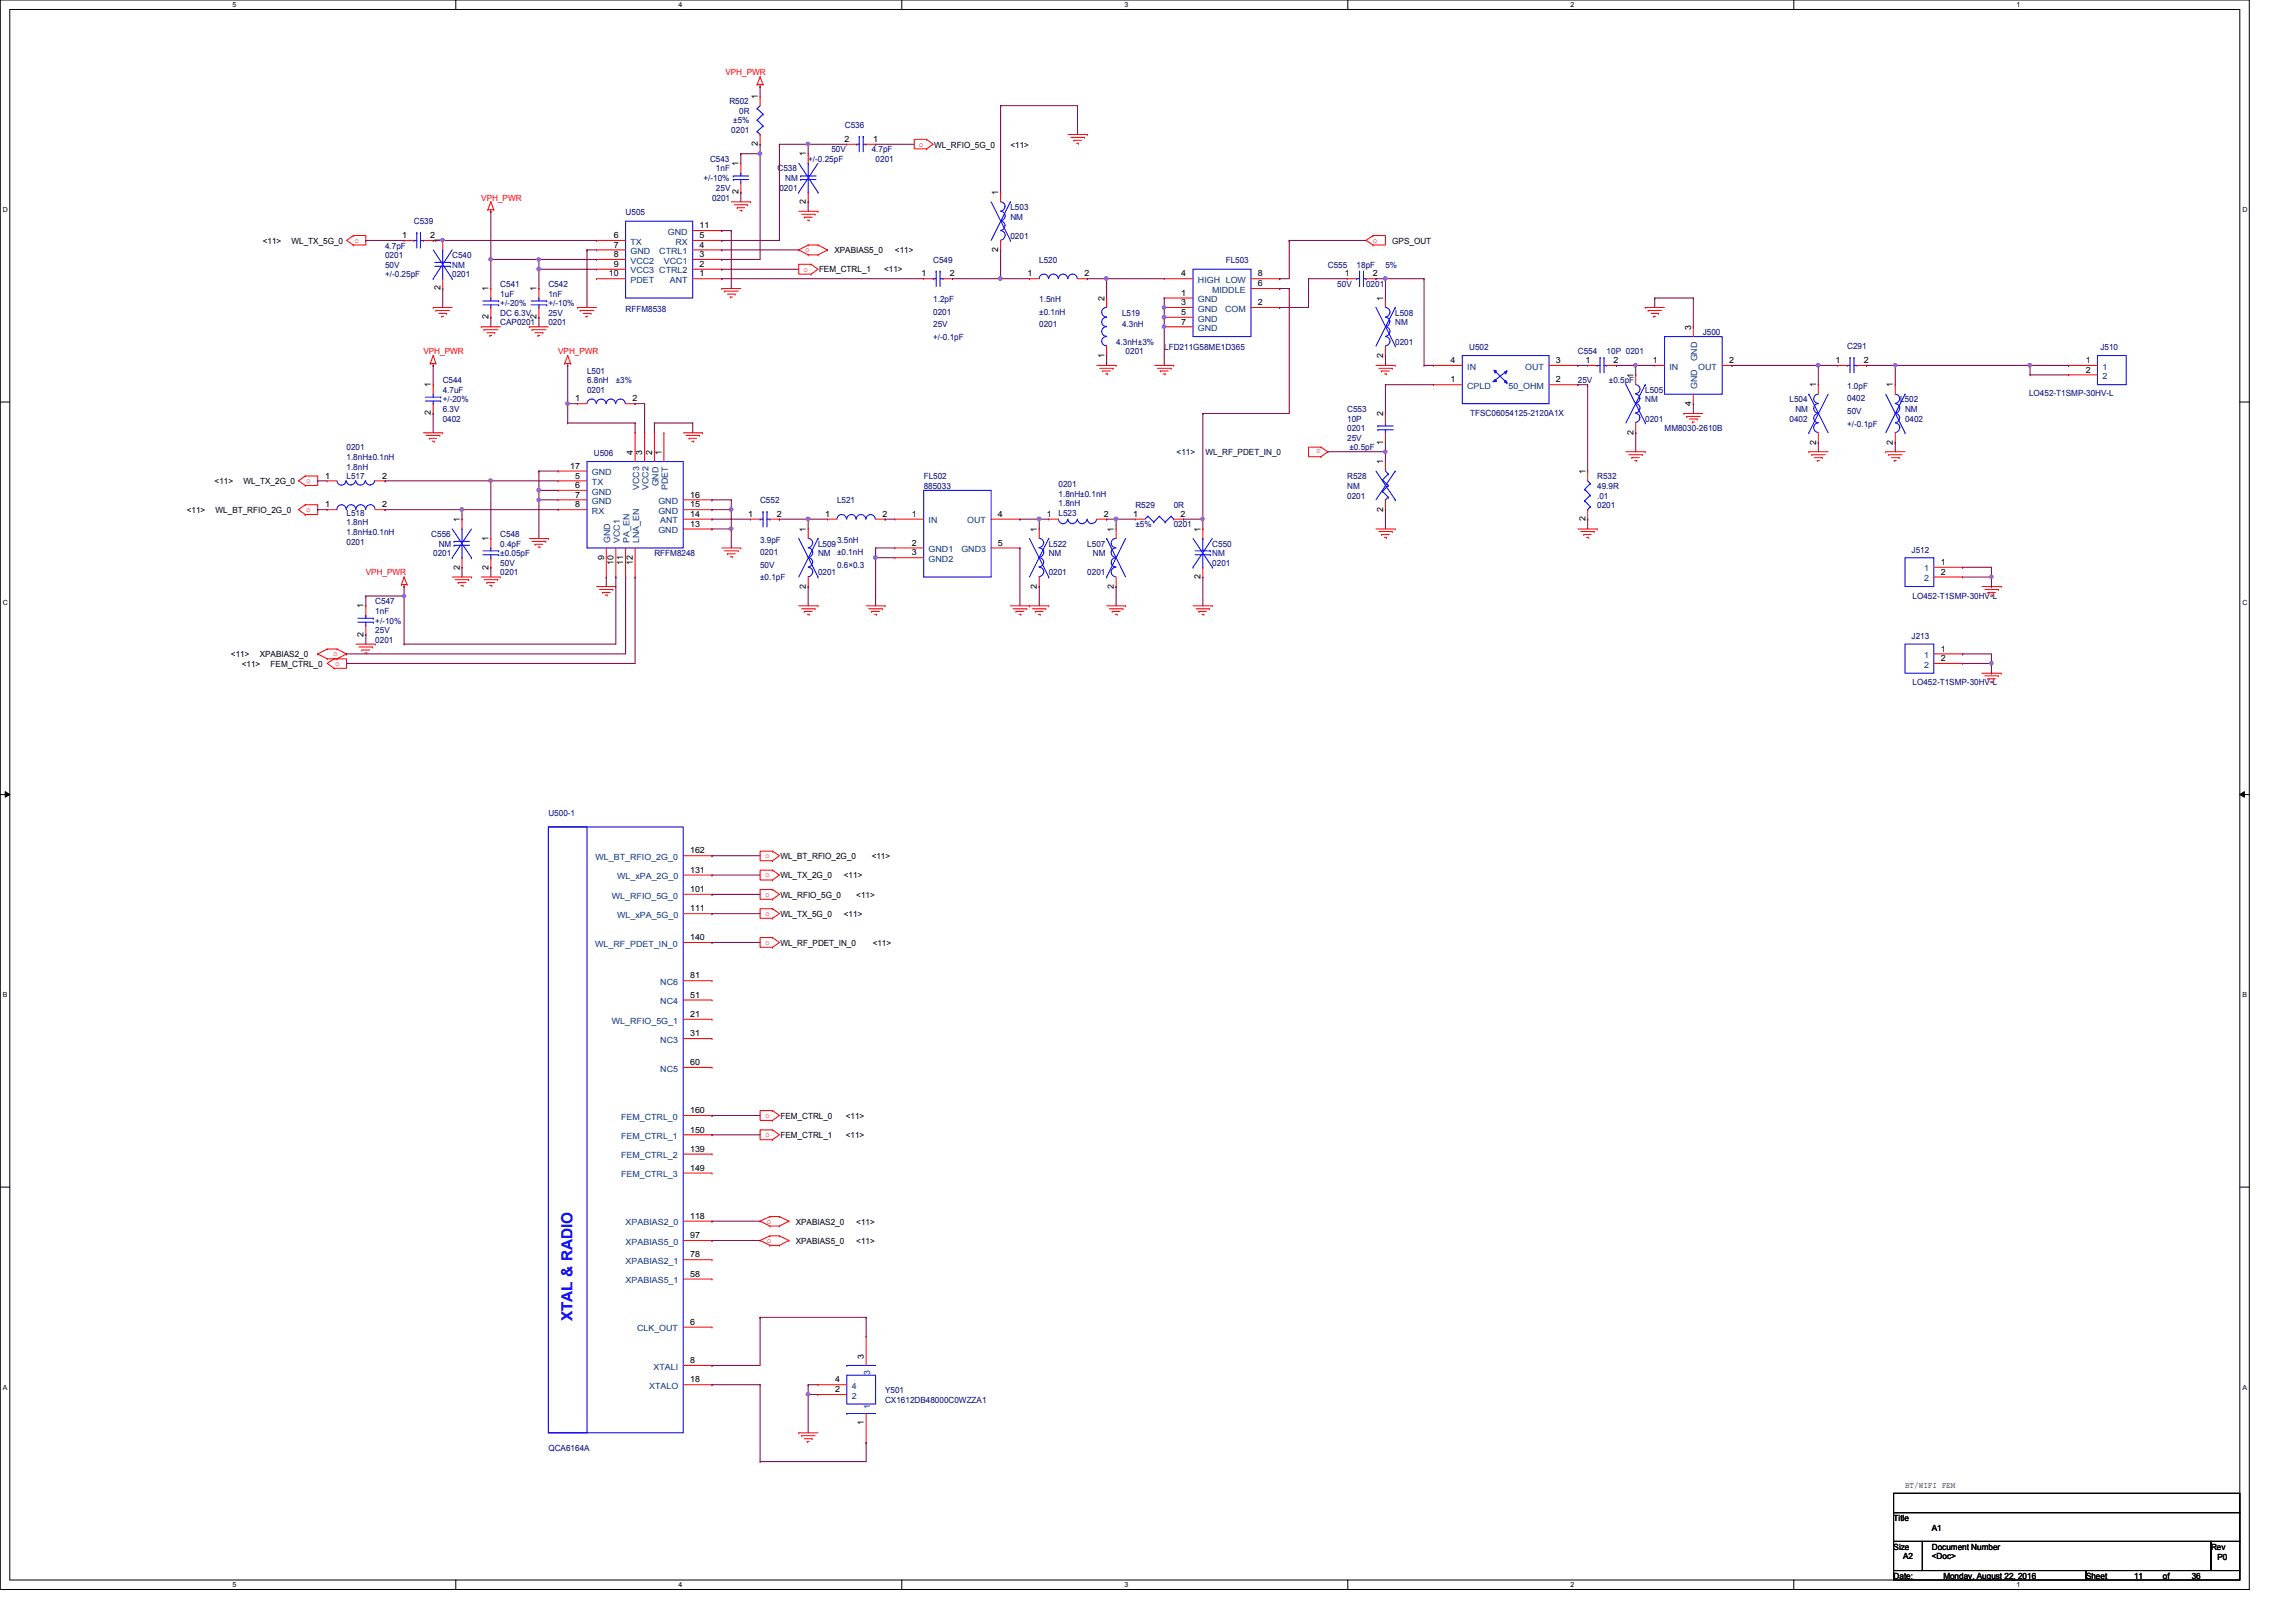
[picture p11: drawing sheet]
<svg xmlns="http://www.w3.org/2000/svg" width="297mm" height="210mm" viewBox="0 0 297 210" stroke-linecap="round" stroke-linejoin="round" font-family="sans-serif">
<defs><g id="words">
<text font-size="2" fill="#00f" x="74.1" y="171" transform="rotate(-90 74.1 171)">XTAL &amp; RADIO</text>
<g font-size="1.1" fill="#f00">
<text x="93.8" y="9.7">VPH_PWR</text>
<text x="118.9" y="19">o</text>
<text x="62.3" y="26">VPH_PWR</text>
<text x="45.8" y="31.4">o</text>
<text x="104" y="35.1">o</text>
<text x="104.2" y="32.6">o</text>
<text x="177.6" y="31.4">o</text>
<text x="54.8" y="45.8">VPH_PWR</text>
<text x="72.2" y="45.8">VPH_PWR</text>
<text x="170.9" y="58.2" transform="rotate(180 170.9 58.2)">o</text>
<text x="39.6" y="62.5">o</text>
<text x="39.6" y="66.3">o</text>
<text x="47.3" y="74.5">VPH_PWR</text>
<text x="43.1" y="84.9">o</text>
<text x="43.3" y="86.2">o</text>
<text x="99" y="111.1">o</text>
<text x="99" y="113.5">o</text>
<text x="99" y="116">o</text>
<text x="99" y="118.5">o</text>
<text x="99" y="122.3">o</text>
<text x="99" y="144.7">o</text>
<text x="99" y="147.2">o</text>
<text x="99.2" y="158.4">o</text>
<text x="99.2" y="160.9">o</text>
</g>
<g font-size="1.1" fill="#000080">
<text x="94.4" y="13.5">R502</text>
<text x="94.6" y="17.2">0201</text>
<text x="94.9" y="16">±5%</text>
<text x="95.6" y="14.7">0R</text>
<text x="109.3" y="16.6">C536</text>
<text x="91" y="23.5">+/-10%</text>
<text x="91.9" y="21">C543</text>
<text x="92.6" y="22.2">1nF</text>
<text x="100.6" y="22.2">C538</text>
<text x="101.6" y="23.5">NM</text>
<text x="104.6" y="21">+/-0.25pF</text>
<text x="107.6" y="19.7">50V</text>
<text x="112.8" y="19.7">4.7pF</text>
<text x="113.3" y="21">0201</text>
<text x="53.5" y="29">C539</text>
<text x="80.9" y="27.8">U505</text>
<text x="92.1" y="26">0201</text>
<text x="92.6" y="24.7">25V</text>
<text x="100.8" y="24.7">0201</text>
<text x="130.7" y="27.2">L503</text>
<text x="130.7" y="28.4">NM</text>
<text x="49.8" y="32.2">4.7pF</text>
<text x="49.8" y="33.4">0201</text>
<text x="49.8" y="34.6">50V</text>
<text x="49.8" y="35.9">+/-0.25pF</text>
<text x="58.5" y="33.4">C540</text>
<text x="58.5" y="34.6">NM</text>
<text x="58.5" y="35.9">0201</text>
<text x="120.7" y="34">C549</text>
<text x="130.7" y="30.9">0201</text>
<text x="134.4" y="34">L520</text>
<text x="158.6" y="34">FL503</text>
<text x="171.8" y="34.6">C555</text>
<text x="175.5" y="34.6">18pF</text>
<text x="179.2" y="34.6">5%</text>
<text x="64.7" y="37.1">C541</text>
<text x="64.7" y="38.4">1uF</text>
<text x="64.7" y="40.9">DC 6.3V</text>
<text x="64.7" y="39.6">+/-20%</text>
<text x="70.9" y="37.1">C542</text>
<text x="70.9" y="38.4">1nF</text>
<text x="70.9" y="40.9">25V</text>
<text x="70.9" y="39.6">+/-10%</text>
<text x="80.9" y="40.4">RFFM8538</text>
<text x="120.7" y="39.1">1.2pF</text>
<text x="120.7" y="40.7">0201</text>
<text x="134.4" y="39.1">1.5nH</text>
<text x="134.4" y="40.7">±0.1nH</text>
<text x="145.2" y="40.9">L519</text>
<text x="173" y="37.1">50V</text>
<text x="176.7" y="37.1">0201</text>
<text x="180.5" y="40.9">L508</text>
<text x="64.7" y="42.1">CAP0201</text>
<text x="70.9" y="42.1">0201</text>
<text x="120.7" y="42.4">25V</text>
<text x="120.7" y="44">+/-0.1pF</text>
<text x="134.4" y="42.4">0201</text>
<text x="144.4" y="44.6">4.3nH±3%</text>
<text x="145.2" y="42.4">4.3nH</text>
<text x="145.6" y="45.8">0201</text>
<text x="150.6" y="45.3">LFD211G58ME1D365</text>
<text x="180.5" y="42.1">NM</text>
<text x="180.5" y="44.6">0201</text>
<text x="190.1" y="45.3">U502</text>
<text x="204.1" y="45.8">C554</text>
<text x="207.9" y="45.8">10P 0201</text>
<text x="220.3" y="43.3">J500</text>
<text x="239" y="45.2">C291</text>
<text x="271.7" y="45.3">J510</text>
<text x="57.3" y="49.6">C544</text>
<text x="57.3" y="50.8">4.7uF</text>
<text x="57.3" y="53.3">6.3V</text>
<text x="57.3" y="52.1">+/-20%</text>
<text x="75.9" y="48.3">L501</text>
<text x="75.9" y="49.6">6.8nH</text>
<text x="75.9" y="50.8">0201</text>
<text x="79.7" y="49.6">±3%</text>
<text x="174.3" y="53.3">C553</text>
<text x="190.2" y="53.8">TFSC06054125-2120A1X</text>
<text x="204.1" y="49.6">25V</text>
<text x="208.1" y="49.6">±0.5pF</text>
<text x="212.8" y="50.8">L505</text>
<text x="212.8" y="52.1">NM</text>
<text x="231.5" y="52.1">L504</text>
<text x="232.3" y="53.3">NM</text>
<text x="239" y="50.3">1.0pF</text>
<text x="239" y="51.9">0402</text>
<text x="239" y="53.6">50V</text>
<text x="245.8" y="52.1">L502</text>
<text x="246.5" y="53.3">NM</text>
<text x="262.5" y="51.3">LO452-T1SMP-30HV-L</text>
<text x="44.8" y="59.5">1.8nH±0.1nH</text>
<text x="44.8" y="58.3">0201</text>
<text x="57.3" y="54.6">0402</text>
<text x="76.8" y="59.1">U506</text>
<text x="174.3" y="54.6">10P</text>
<text x="174.3" y="55.8">0201</text>
<text x="174.3" y="57.1">25V</text>
<text x="174.6" y="58.3">±0.5pF</text>
<text x="212.8" y="54.6">0201</text>
<text x="215.3" y="55.8">MM8030-2610B</text>
<text x="231.5" y="54.6">0402</text>
<text x="239" y="55.2">+/-0.1pF</text>
<text x="246.5" y="54.6">0402</text>
<text x="44.8" y="62">L517</text>
<text x="44.8" y="60.8">1.8nH</text>
<text x="98.3" y="65.2">C552</text>
<text x="108.3" y="65.2">L521</text>
<text x="119.5" y="62">FL502</text>
<text x="119.5" y="63.3">885033</text>
<text x="136.9" y="65.5">1.8nH</text>
<text x="136.9" y="64.3">1.8nH±0.1nH</text>
<text x="136.9" y="63">0201</text>
<text x="146.9" y="65.7">R529</text>
<text x="151.8" y="65.7">0R</text>
<text x="174.3" y="62">R528</text>
<text x="174.3" y="63.3">NM</text>
<text x="174.3" y="64.5">0201</text>
<text x="206.6" y="62">R532</text>
<text x="206.6" y="63.3">49.9R</text>
<text x="206.6" y="64.5">.01</text>
<text x="206.6" y="65.7">0201</text>
<text x="44.8" y="66.8">L518</text>
<text x="44.8" y="68">1.8nH</text>
<text x="44.8" y="69.3">1.8nH±0.1nH</text>
<text x="44.8" y="70.5">0201</text>
<text x="55.8" y="69.5">C556</text>
<text x="56" y="72">0201</text>
<text x="56.8" y="70.7">NM</text>
<text x="64.7" y="69.5">C548</text>
<text x="64.7" y="70.7">0.4pF</text>
<text x="64.7" y="72">±0.05pF</text>
<text x="84.7" y="72">RFFM8248</text>
<text x="98.3" y="70.2">3.9pF</text>
<text x="98.3" y="71.8">0201</text>
<text x="105.8" y="70.7">L509</text>
<text x="105.8" y="72">NM</text>
<text x="108.3" y="70.2">3.5nH</text>
<text x="108.3" y="71.8">±0.1nH</text>
<text x="135.7" y="70.7">L522</text>
<text x="135.7" y="72">NM</text>
<text x="136.9" y="66.8">L523</text>
<text x="140.7" y="70.7">L507</text>
<text x="141.4" y="72">NM</text>
<text x="146.9" y="68.2">±5%</text>
<text x="151.8" y="68.2">0201</text>
<text x="156.8" y="70.7">C550</text>
<text x="156.8" y="72">NM</text>
<text x="247.3" y="71.5">J512</text>
<text x="64.7" y="74.5">0201</text>
<text x="64.7" y="73.2">50V</text>
<text x="98.3" y="73.5">50V</text>
<text x="98.3" y="75.1">±0.1pF</text>
<text x="105.8" y="74.5">0201</text>
<text x="108.3" y="73.5">0.6×0.3</text>
<text x="135.7" y="74.5">0201</text>
<text x="140.7" y="74.5">0201</text>
<text x="156.8" y="73.2">0201</text>
<text x="247.4" y="77.5">LO452-T1SMP-30HV-L</text>
<text x="48.6" y="78.2">C547</text>
<text x="48.6" y="79.5">1nF</text>
<text x="48.6" y="83.2">0201</text>
<text x="48.6" y="82">25V</text>
<text x="48.6" y="80.7">+/-10%</text>
<text x="247.3" y="82.7">J213</text>
<text x="247.4" y="88.6">LO452-T1SMP-30HV-L</text>
<text x="70.9" y="105.6">U500-1</text>
<text x="114.5" y="180.3">Y501</text>
<text x="114.5" y="181.5">CX1612DB48000C0WZZA1</text>
<text x="70.9" y="187.7">QCA6164A</text>
</g>
<g font-size="1.1">
<text x="98" y="12.8" transform="rotate(-90 98 12.8)">1</text>
<text x="95.5" y="21.5" transform="rotate(-90 95.5 21.5)">1</text>
<text x="98" y="18.9" transform="rotate(-90 98 18.9)">2</text>
<text x="104.3" y="20.2" transform="rotate(-90 104.3 20.2)">1</text>
<text x="109.3" y="18.4">2</text>
<text x="112.9" y="18.4">1</text>
<text x="120.9" y="19.1">WL_RFIO_5G_0</text>
<text x="130.7" y="19.1">&lt;11&gt;</text>
<text x="90.5" y="29.5">11</text>
<text x="95.5" y="25.1" transform="rotate(-90 95.5 25.1)">2</text>
<text x="104.3" y="26.4" transform="rotate(-90 104.3 26.4)">2</text>
<text x="129.2" y="25.2" transform="rotate(-90 129.2 25.2)">1</text>
<text x="34" y="31.5">&lt;11&gt;</text>
<text x="37.7" y="31.5">WL_TX_5G_0</text>
<text x="52" y="30.8">1</text>
<text x="55.7" y="30.8">2</text>
<text x="57" y="31.5" transform="rotate(-90 57 31.5)">1</text>
<text x="78.8" y="35.8">10</text>
<text x="79.4" y="30.8">6</text>
<text x="79.4" y="32">7</text>
<text x="79.4" y="33.3">8</text>
<text x="79.4" y="34.5">9</text>
<text x="90.5" y="35.8">1</text>
<text x="90.5" y="34.5">2</text>
<text x="90.5" y="33.3">3</text>
<text x="90.5" y="32">4</text>
<text x="90.5" y="30.8">5</text>
<text x="106" y="35.3">FEM_CTRL_1</text>
<text x="107.9" y="32.8">XPABIAS5_0</text>
<text x="114.4" y="35.3">&lt;11&gt;</text>
<text x="115.8" y="32.8">&lt;11&gt;</text>
<text x="119.2" y="35.8">1</text>
<text x="122.9" y="35.8">2</text>
<text x="129.2" y="32.6" transform="rotate(-90 129.2 32.6)">2</text>
<text x="132.9" y="35.8">1</text>
<text x="140.3" y="35.8">2</text>
<text x="152.8" y="35.8">4</text>
<text x="162.7" y="35.8">8</text>
<text x="174" y="35.8">1</text>
<text x="177.6" y="35.8">2</text>
<text x="180.1" y="31.5">GPS_OUT</text>
<text x="57" y="37.6" transform="rotate(-90 57 37.6)">2</text>
<text x="63.2" y="41.3" transform="rotate(-90 63.2 41.3)">2</text>
<text x="63.2" y="37.7" transform="rotate(-90 63.2 37.7)">1</text>
<text x="69.4" y="41.3" transform="rotate(-90 69.4 41.3)">2</text>
<text x="69.4" y="37.7" transform="rotate(-90 69.4 37.7)">1</text>
<text x="142.9" y="38.9" transform="rotate(-90 142.9 38.9)">2</text>
<text x="152.8" y="39.5">3</text>
<text x="152.8" y="40.8">5</text>
<text x="152.8" y="42">7</text>
<text x="152.8" y="38.3">1</text>
<text x="162.7" y="39.5">2</text>
<text x="162.7" y="37">6</text>
<text x="178.9" y="38.9" transform="rotate(-90 178.9 38.9)">1</text>
<text x="142.9" y="46.3" transform="rotate(-90 142.9 46.3)">1</text>
<text x="178.9" y="46.3" transform="rotate(-90 178.9 46.3)">2</text>
<text x="187.7" y="47">4</text>
<text x="201.3" y="47">3</text>
<text x="205.1" y="47">1</text>
<text x="208.7" y="47">2</text>
<text x="213.8" y="47">1</text>
<text x="218.8" y="42.7" transform="rotate(-90 218.8 42.7)">3</text>
<text x="223.7" y="47">2</text>
<text x="237.4" y="47">1</text>
<text x="241.1" y="47">2</text>
<text x="269.8" y="47">1</text>
<text x="55.7" y="53.8" transform="rotate(-90 55.7 53.8)">2</text>
<text x="55.7" y="50.1" transform="rotate(-90 55.7 50.1)">1</text>
<text x="74.4" y="51.9">1</text>
<text x="81.8" y="51.9">2</text>
<text x="178.9" y="53.8" transform="rotate(-90 178.9 53.8)">2</text>
<text x="187.7" y="49.5">1</text>
<text x="201.3" y="49.5">2</text>
<text x="211.3" y="48.9" transform="rotate(-90 211.3 48.9)">1</text>
<text x="218.8" y="52.5" transform="rotate(-90 218.8 52.5)">4</text>
<text x="234.9" y="50.1" transform="rotate(-90 234.9 50.1)">1</text>
<text x="244.9" y="50.1" transform="rotate(-90 244.9 50.1)">1</text>
<text x="269.8" y="48.2">2</text>
<text x="81.9" y="58.8" transform="rotate(-90 81.9 58.8)">4</text>
<text x="83.1" y="58.8" transform="rotate(-90 83.1 58.8)">3</text>
<text x="84.4" y="58.8" transform="rotate(-90 84.4 58.8)">2</text>
<text x="85.6" y="58.8" transform="rotate(-90 85.6 58.8)">1</text>
<text x="178.9" y="57.5" transform="rotate(-90 178.9 57.5)">1</text>
<text x="211.3" y="56.3" transform="rotate(-90 211.3 56.3)">2</text>
<text x="234.9" y="57.5" transform="rotate(-90 234.9 57.5)">2</text>
<text x="244.9" y="57.5" transform="rotate(-90 244.9 57.5)">2</text>
<text x="27.8" y="62.7">&lt;11&gt;</text>
<text x="31.5" y="62.7">WL_TX_2G_0</text>
<text x="42.1" y="65.7">1</text>
<text x="42.1" y="61.9">1</text>
<text x="49.4" y="65.7">2</text>
<text x="49.4" y="61.9">2</text>
<text x="73.8" y="60.7">17</text>
<text x="74.4" y="61.9">5</text>
<text x="74.4" y="63.2">6</text>
<text x="74.4" y="64.4">7</text>
<text x="74.4" y="65.7">8</text>
<text x="89.3" y="65.7">15</text>
<text x="89.3" y="64.4">16</text>
<text x="178.9" y="60.1" transform="rotate(-90 178.9 60.1)">1</text>
<text x="205.1" y="61.3" transform="rotate(-90 205.1 61.3)">1</text>
<text x="24.2" y="66.4">&lt;11&gt;</text>
<text x="27.9" y="66.4">WL_BT_RFIO_2G_0</text>
<text x="59.5" y="67.6" transform="rotate(-90 59.5 67.6)">1</text>
<text x="63.2" y="70" transform="rotate(-90 63.2 70)">1</text>
<text x="89.3" y="68.2">13</text>
<text x="89.3" y="66.9">14</text>
<text x="96.8" y="66.9">1</text>
<text x="100.5" y="66.9">2</text>
<text x="104.3" y="68.8" transform="rotate(-90 104.3 68.8)">1</text>
<text x="106.8" y="66.9">1</text>
<text x="114.2" y="66.9">2</text>
<text x="118" y="66.9">1</text>
<text x="118" y="70.6">2</text>
<text x="118" y="71.9">3</text>
<text x="129.1" y="66.9">4</text>
<text x="129.1" y="70.6">5</text>
<text x="134.2" y="68.8" transform="rotate(-90 134.2 68.8)">1</text>
<text x="135.4" y="66.9">1</text>
<text x="142.8" y="66.9">2</text>
<text x="144.1" y="68.8" transform="rotate(-90 144.1 68.8)">1</text>
<text x="146.6" y="66.9">1</text>
<text x="152.7" y="66.9">2</text>
<text x="155.3" y="68.8" transform="rotate(-90 155.3 68.8)">1</text>
<text x="178.9" y="66.2" transform="rotate(-90 178.9 66.2)">2</text>
<text x="205.1" y="67.5" transform="rotate(-90 205.1 67.5)">2</text>
<text x="59.5" y="73.7" transform="rotate(-90 59.5 73.7)">2</text>
<text x="63.2" y="73.7" transform="rotate(-90 63.2 73.7)">2</text>
<text x="78.1" y="72.4" transform="rotate(-90 78.1 72.4)">9</text>
<text x="79.4" y="73.1" transform="rotate(-90 79.4 73.1)">10</text>
<text x="80.6" y="73.1" transform="rotate(-90 80.6 73.1)">11</text>
<text x="81.9" y="73.1" transform="rotate(-90 81.9 73.1)">12</text>
<text x="104.3" y="76.2" transform="rotate(-90 104.3 76.2)">2</text>
<text x="134.2" y="76.2" transform="rotate(-90 134.2 76.2)">2</text>
<text x="144.1" y="76.2" transform="rotate(-90 144.1 76.2)">2</text>
<text x="155.3" y="74.9" transform="rotate(-90 155.3 74.9)">2</text>
<text x="251.1" y="73.1">1</text>
<text x="251.1" y="74.4">2</text>
<text x="47" y="82.4" transform="rotate(-90 47 82.4)">2</text>
<text x="47" y="78.7" transform="rotate(-90 47 78.7)">1</text>
<text x="29.9" y="85">&lt;11&gt;</text>
<text x="31.3" y="86.3">&lt;11&gt;</text>
<text x="33.6" y="85">XPABIAS2_0</text>
<text x="35" y="86.3">FEM_CTRL_0</text>
<text x="251.1" y="84.3">1</text>
<text x="251.1" y="85.6">2</text>
<text x="89.3" y="110.4">162</text>
<text x="89.3" y="112.9">131</text>
<text x="101" y="111.2">WL_BT_RFIO_2G_0</text>
<text x="101" y="113.7">WL_TX_2G_0</text>
<text x="109.2" y="113.7">&lt;11&gt;</text>
<text x="112.8" y="111.2">&lt;11&gt;</text>
<text x="89.3" y="115.4">101</text>
<text x="89.3" y="117.9">111</text>
<text x="101" y="116.2">WL_RFIO_5G_0</text>
<text x="101" y="118.7">WL_TX_5G_0</text>
<text x="109.2" y="118.7">&lt;11&gt;</text>
<text x="110.8" y="116.2">&lt;11&gt;</text>
<text x="89.3" y="121.7">140</text>
<text x="101" y="122.4">WL_RF_PDET_IN_0</text>
<text x="112.9" y="122.4">&lt;11&gt;</text>
<text x="89.3" y="131.6">21</text>
<text x="89.3" y="129.1">51</text>
<text x="89.3" y="126.6">81</text>
<text x="89.3" y="134.1">31</text>
<text x="89.3" y="137.8">60</text>
<text x="89.3" y="144.1">160</text>
<text x="89.3" y="146.6">150</text>
<text x="89.3" y="149.1">139</text>
<text x="101" y="144.8">FEM_CTRL_0</text>
<text x="101" y="147.3">FEM_CTRL_1</text>
<text x="109.4" y="144.8">&lt;11&gt;</text>
<text x="109.4" y="147.3">&lt;11&gt;</text>
<text x="89.3" y="151.5">149</text>
<text x="89.3" y="157.7">118</text>
<text x="89.3" y="160.2">97</text>
<text x="103" y="158.5">XPABIAS2_0</text>
<text x="103" y="161">XPABIAS5_0</text>
<text x="110.8" y="158.5">&lt;11&gt;</text>
<text x="110.8" y="161">&lt;11&gt;</text>
<text x="89.3" y="162.7">78</text>
<text x="89.3" y="165.2">58</text>
<text x="89.3" y="171.4">6</text>
<text x="89.3" y="176.4">8</text>
<text x="89.3" y="178.9">18</text>
<text x="108" y="178.9">4</text>
<text x="111.8" y="175.8" transform="rotate(-90 111.8 175.8)">3</text>
<text x="108" y="180.2">2</text>
<text x="111.8" y="184.4" transform="rotate(-90 111.8 184.4)">1</text>
<text x="245" y="196.8">Title</text>
<text x="246.5" y="192.6">BT/WIFI FEM</text>
<text x="245" y="200.5">Size</text>
<text x="246.2" y="201.8">A2</text>
<text x="249.9" y="200.5">Document Number</text>
<text x="249.9" y="201.8">&lt;Doc&gt;</text>
<text x="249.9" y="198.1">A1</text>
<text x="286" y="200.5">Rev</text>
<text x="286.9" y="201.9">P0</text>
<text x="245" y="204.3">Date:</text>
<text x="251.4" y="204.3">Monday, August 22, 2016</text>
<text x="269.9" y="204.3">Sheet</text>
<text x="276.1" y="204.3">11</text>
<text x="279.8" y="204.3">of</text>
<text x="283.5" y="204.3">36</text>
</g>
<g font-size="1.1" fill="#004080">
<text x="81.6" y="31.7">TX</text>
<text x="81.6" y="32.9">GND</text>
<text x="81.6" y="34.1">VCC2</text>
<text x="81.6" y="35.4">VCC3 CTRL2</text>
<text x="85.3" y="32.9">CTRL1</text>
<text x="85.9" y="34.1">VCC1</text>
<text x="86.4" y="30.4">GND</text>
<text x="87.4" y="31.7">RX</text>
<text x="81.6" y="36.6">PDET</text>
<text x="86.7" y="36.6">ANT</text>
<text x="155" y="40.3">GND</text>
<text x="155" y="41.6">GND</text>
<text x="155" y="36.6">HIGH LOW</text>
<text x="155" y="39.1">GND</text>
<text x="156.8" y="37.9">MIDDLE</text>
<text x="158.5" y="40.3">COM</text>
<text x="155" y="42.8">GND</text>
<text x="189.8" y="47.8">IN</text>
<text x="197.3" y="47.8">OUT</text>
<text x="216" y="47.8">IN</text>
<text x="219.6" y="46.8" transform="rotate(-90 219.6 46.8)">GND</text>
<text x="219.7" y="47.8">OUT</text>
<text x="272" y="47.8">1</text>
<text x="189.8" y="50.3">CPLD</text>
<text x="195.2" y="50.3">50_OHM</text>
<text x="219.6" y="50.4" transform="rotate(-90 219.6 50.4)">GND</text>
<text x="272" y="49.1">2</text>
<text x="76.6" y="62.8">TX</text>
<text x="76.6" y="64">GND</text>
<text x="76.6" y="65.2">GND</text>
<text x="76.6" y="61.5">GND</text>
<text x="82.7" y="63.5" transform="rotate(-90 82.7 63.5)">VCC3</text>
<text x="83.9" y="63.5" transform="rotate(-90 83.9 63.5)">VCC2</text>
<text x="85.2" y="62.9" transform="rotate(-90 85.2 62.9)">GND</text>
<text x="85.2" y="65.2">GND</text>
<text x="86.4" y="63.5" transform="rotate(-90 86.4 63.5)">PDET</text>
<text x="76.6" y="66.5">RX</text>
<text x="78.9" y="70.3" transform="rotate(-90 78.9 70.3)">GND</text>
<text x="80.2" y="70.3" transform="rotate(-90 80.2 70.3)">VCC1</text>
<text x="81.4" y="70.3" transform="rotate(-90 81.4 70.3)">PA_EN</text>
<text x="82.7" y="70.3" transform="rotate(-90 82.7 70.3)">LNA_EN</text>
<text x="85.2" y="69">GND</text>
<text x="85.2" y="66.5">GND</text>
<text x="85.4" y="67.7">ANT</text>
<text x="120.1" y="67.7">IN</text>
<text x="120.1" y="71.5">GND1</text>
<text x="124.4" y="71.5">GND3</text>
<text x="125.1" y="67.7">OUT</text>
<text x="120.1" y="72.7">GND2</text>
<text x="248.9" y="74">1</text>
<text x="248.9" y="75.2">2</text>
<text x="248.9" y="85.2">1</text>
<text x="248.9" y="86.4">2</text>
<text x="77" y="111.3">WL_BT_RFIO_2G_0</text>
<text x="79.8" y="113.8">WL_xPA_2G_0</text>
<text x="79.2" y="116.3">WL_RFIO_5G_0</text>
<text x="79.8" y="118.8">WL_xPA_5G_0</text>
<text x="77" y="122.5">WL_RF_PDET_IN_0</text>
<text x="85.4" y="130">NC4</text>
<text x="85.4" y="127.5">NC6</text>
<text x="79.2" y="132.5">WL_RFIO_5G_1</text>
<text x="85.4" y="135">NC3</text>
<text x="85.4" y="138.7">NC5</text>
<text x="80.3" y="144.9">FEM_CTRL_0</text>
<text x="80.3" y="147.4">FEM_CTRL_1</text>
<text x="80.3" y="149.9">FEM_CTRL_2</text>
<text x="80.3" y="152.4">FEM_CTRL_3</text>
<text x="80.9" y="158.6">XPABIAS2_0</text>
<text x="80.9" y="161.1">XPABIAS5_0</text>
<text x="80.9" y="163.6">XPABIAS2_1</text>
<text x="80.9" y="166.1">XPABIAS5_1</text>
<text x="82.4" y="172.3">CLK_OUT</text>
<text x="84" y="179.7">XTALO</text>
<text x="84.5" y="177.2">XTALI</text>
<text x="110.2" y="179.7">4</text>
<text x="112.6" y="178" transform="rotate(-90 112.6 178)">3</text>
<text x="110.2" y="181">2</text>
<text x="112.6" y="182.3" transform="rotate(-90 112.6 182.3)">1</text>
</g>
<g font-size="1.1" fill="#000040">
<text x="152.2" y="58.9">&lt;11&gt;</text>
<text x="156" y="58.9">WL_RF_PDET_IN_0</text>
</g>
<g font-size=".9">
<text x="30.1" y=".9">5</text>
<text x="87.8" y=".9">4</text>
<text x="145.5" y=".9">3</text>
<text x="203.2" y=".9">2</text>
<text x="260.9" y=".9">1</text>
<text x=".4" y="27.4">D</text>
<text x="290.1" y="27.4">D</text>
<text x=".4" y="78.2">C</text>
<text x="290.1" y="78.2">C</text>
<text x=".4" y="129">B</text>
<text x="290.1" y="129">B</text>
<text x=".4" y="179.8">A</text>
<text x="290.1" y="179.8">A</text>
<text x="30.1" y="205.4">5</text>
<text x="87.8" y="205.4">4</text>
<text x="145.5" y="205.4">3</text>
<text x="203.2" y="205.4">2</text>
<text x="260.9" y="205.4">1</text>
</g>
</g></defs>
<path d="M0 0h291v205.7h-291zM1.3 1.2h288.5v203.3h-288.5z" fill="none" stroke="#000" stroke-width=".13"/>
<g fill="#fff">
<path d="M30.1 .1h.5v1h-.5z"/>
<path d="M30.1 204.6h.5v1h-.5z"/>
</g>
<path d="M59 0v1.2M59 204.5v1.2" fill="none" stroke="#000" stroke-width=".13"/>
<g fill="#fff">
<path d="M87.8 .1h.5v1h-.5z"/>
<path d="M87.8 204.6h.5v1h-.5z"/>
</g>
<path d="M116.7 0v1.2M116.7 204.5v1.2" fill="none" stroke="#000" stroke-width=".13"/>
<g fill="#fff">
<path d="M145.5 .1h.5v1h-.5z"/>
<path d="M145.5 204.6h.5v1h-.5z"/>
</g>
<path d="M174.4 0v1.2M174.4 204.5v1.2" fill="none" stroke="#000" stroke-width=".13"/>
<g fill="#fff">
<path d="M203.2 .1h.5v1h-.5z"/>
<path d="M203.2 204.6h.5v1h-.5z"/>
</g>
<path d="M232.1 0v1.2M232.1 204.5v1.2" fill="none" stroke="#000" stroke-width=".13"/>
<g fill="#fff">
<path d="M260.9 .1h.5v1h-.5z"/>
<path d="M260.9 204.6h.5v1h-.5z"/>
<path d="M.4 26.6h.6v1h-.6z"/>
<path d="M290.1 26.6h.6v1h-.6z"/>
<path d="M.4 77.4h.6v1h-.6z"/>
<path d="M290.1 77.4h.6v1h-.6z"/>
</g>
<path d="M0 52h1.3M289.8 52h1.2" fill="none" stroke="#000" stroke-width=".13"/>
<g fill="#fff">
<path d="M.4 128.2h.6v1h-.6z"/>
<path d="M290.1 128.2h.6v1h-.6z"/>
</g>
<path d="M0 102.8h1.3M.7 102.4l.6 .4-.6 .4zM289.8 102.8l.6-.4v.8zM289.8 102.8h1.2" fill="none" stroke="#000" stroke-width=".13"/>
<path d="M.7 102.4l.6 .4-.6 .4zM289.8 102.8l.6-.4v.8z" fill="#000"/>
<g fill="#fff">
<path d="M.4 179h.5v1h-.5z"/>
<path d="M290.1 179h.6v1h-.6z"/>
</g>
<path d="M0 153.6h1.3M289.8 153.6h1.2M245 193.3h44.8v2.4h-44.8zM245 195.7h44.8v3.8h-44.8zM245 199.5h3.7v3.7h-3.7zM248.7 199.5h37.3v3.7h-37.3zM286 199.5h3.8v3.7h-3.8zM245 203.2h24.9v1.3h-24.9zM269.9 203.2h19.9v1.3h-19.9z" fill="none" stroke="#000" stroke-width=".13"/>
<g fill="none" stroke="#f00" stroke-width=".13">
<path d="M98 10.9h.1M98 10.9h.7M98.3 11.2h.1M98.3 9.9h.1M98.3 12.4h.1M98.3 18.7h.1M98.3 10.9v.3M98.3 12.4v1.3M98.3 17.4v1.3M98.3 9.9l.4 1M98.3 9.9l-.3 1M98.7 10.9h.1"/>
<path d="M104.6 19.9h.1M104.6 19.9v1.2M109.6 18.7h.1M109.6 18.7h1.2M112.1 18.7h1.2M113.3 18.7h.1M119.9 18h.1M119.9 19.3h.1M119.9 18h-1.6v1.3h1.6M119.9 18l.8 .7-.8 .6M138.2 17.4h2.5M138.6 17.8h1.7"/>
<path d="M138.9 18.2h.1M138.9 18.2h1M139.3 18.5h.2M139.5 18.5h.1M140.3 17.8h.1M140.7 17.4h.1M45.7 30.5h.1M45.7 31.7h.1M45.7 30.5h1.6v1.2h-1.6M45.7 30.5l-.9 .6 .9 .6M52.3 31.1h.1M52.3 31.1h1.2"/>
<path d="M54.8 31.1h1.2M56 39.8h.1M56 31.1h.1M56 39.8h2.5M57.3 31.1h.1M57.3 37.3h.1M57.3 31.1v1.2M57.3 36.1v1.2M63.1 27.1h.1M63.1 27.1h.8M63.5 27.3h.1M63.5 26.1h.1"/>
<path d="M63.5 37.3h.1M63.5 27.1v.2M63.5 37.3v1.3M63.5 39.8v1.3M63.5 26.1l-.4 1M63.5 26.1l.4 1M63.9 27.1h.1M69.7 37.3h.1M69.7 37.3v1.3M69.7 39.8v1.3M74.7 39.8h.1M74.7 39.8h2.5"/>
<path d="M77.2 31.1h.1M77.2 32.3h.1M77.2 33.6h.1M77.2 34.8h.1M77.2 36.1h.1M77.2 36.1h3.7M77.2 31.1h3.7M77.2 34.8h3.7M77.2 33.6h3.7M77.2 32.3h3.7M89.6 36.1h3.8M89.6 31.1h3.8"/>
<path d="M89.6 34.8h3.8M89.6 33.6h3.8M89.6 32.3h3.8M89.6 29.8h3.8M93.4 37.3h.1M93.4 36.1h.1M93.4 34.8h.1M93.4 33.6h.1M93.4 32.3h.1M93.4 31.1h.1M93.4 29.8h.1M93.4 37.3h2.4"/>
<path d="M93.7 37.7h.1M93.7 37.7h1.8M94.1 38.1h1M94.5 38.4h.1M94.5 38.4h.2M94.6 26.1h2.5M95 26.5h1.7M95.1 38.1h.1M95.4 26.9h.1M95.4 26.9h.9M95.7 27.2h.3M95.8 21.1h.1"/>
<path d="M95.8 24.9h.1M95.8 21.1v1.3M95.8 23.6v1.3M96 27.2h.1M96.7 26.5h.1M97.1 26.1h.1M103.3 32.3h.1M103.3 27.3h2.5M103.3 32.3l1.3 .7M103.7 27.7h1.7M104.1 28.1h.1M104.1 28.1h1"/>
<path d="M104.4 28.5h.3M104.6 31.7h.1M104.6 33h.1M104.6 26.1h.1M104.6 31.7l-1.3 .6M104.6 31.7h1.2M104.6 33h1.2M104.6 24.9v1.2M104.7 28.5h.1M104.9 34.2h.1M104.9 35.5h.1M104.9 34.2h-1.6v1.3h1.6"/>
<path d="M104.9 34.2l.9 .6-.9 .7M105.4 27.7h.1M105.8 27.3h.1M105.8 31.7h.1M105.8 33h.1M105.8 31.7l1.3 .6M107.1 32.3h.1M107.1 32.3l-1.3 .7M119.5 36.1h.1M119.5 36.1h1.2M122 36.1h1.2M123.2 36.1h.1"/>
<path d="M129.5 24.9h.1M129.5 32.3h.1M129.5 24.9v1.2M129.5 31.1v1.2M133.2 36.1h.1M133.2 36.1h1.2M139.4 36.1h1.3M140.7 36.1h.1M143.2 38.6h.1M143.2 38.6v1.2M150.6 39.8h.1M150.6 36.1h.1"/>
<path d="M150.6 38.6h.1M150.6 39.8h3.7M150.6 36.1h3.7M150.6 38.6h3.7M161.8 39.8h3.8M161.8 37.3h3.8M161.8 36.1h3.8M165.6 39.8h.1M165.6 36.1h.1M165.6 37.3h.1M174.3 36.1h.1M174.3 36.1h1.2"/>
<path d="M176.7 36.1h1.3M177.6 30.5h.1M177.6 31.7h.1M177.6 30.5h1.6v1.2h-1.6M177.6 30.5l-.9 .6 .9 .6M178 36.1h.1M179.2 38.6h.1M179.2 38.6v1.2M212.8 39.8h.1M212.8 39.8h2.5M54.8 56h2.5M55.2 56.3h1.7"/>
<path d="M55.5 56.7h.1M55.5 56.7h1M55.7 47h.1M55.7 47h.7M55.9 57.1h.3M56 47.3h.1M56 46h.1M56 49.8h.1M56 53.5h.1M56 47v.3M56 49.8v1.2M56 52.2v1.3"/>
<path d="M56 46l-.3 1M56 46l.4 1M56.2 57.1h.1M56.4 40.2h.1M56.4 47h.1M56.4 40.2h1.8M56.8 40.6h1M56.9 56.3h.1M57.1 40.9h.1M57.1 40.9h.3M57.3 56h.1M57.8 40.6h.1"/>
<path d="M62.3 42.3h.1M62.3 42.3h2.4M62.6 42.7h.1M62.6 42.7h1.8M63 43.1h1M63.4 43.4h.1M63.4 43.4h.2M63.5 41.1h.1M64 43.1h.1M68.5 42.3h.1M68.5 42.3h2.4M68.8 42.7h.1"/>
<path d="M68.8 42.7h1.8M69.2 43.1h1M69.6 43.4h.1M69.6 43.4h.2M69.7 41.1h.1M70.2 43.1h.1M73.1 47h.1M73.1 47h.7M73.4 47.3h.1M73.4 46h.1M73.4 47v.3M73.4 46l-.3 1"/>
<path d="M73.4 46l.4 1M73.8 47h.1M74.7 52.2h.1M74.7 52.2h1.2M75.1 40.2h.1M75.1 40.2h1.7M75.4 40.6h1.1M75.8 40.9h.1M75.8 40.9h.3M76.5 40.6h.1M80.9 52.2h1.3M82.2 56h.1"/>
<path d="M82.2 52.2h.1M82.2 56v3.7M83.4 56h.1M83.4 56v3.7M84.7 56h.1M84.7 56v3.7M85.9 56h.1M85.9 56v3.7M88.4 56h2.5M88.8 56.3h1.7M89.2 56.7h.1M89.2 56.7h.9"/>
<path d="M89.5 57.1h.2M89.7 57.1h.1M90.5 56.3h.1M90.9 56h.1M141.9 47.3h2.5M142.3 47.7h1.7M142.7 48h.1M142.7 48h.9M143 48.4h.3M143.2 46h.1M143.2 44.8v1.2M143.3 48.4h.1"/>
<path d="M144 47.7h.1M144.4 47.3h.1M149.4 47.3h2.4M149.7 47.7h1.8M150.1 48h.1M150.1 48h1M150.5 48.4h.2M150.6 41.1h.1M150.6 42.3h.1M150.6 42.3h3.7M150.6 41.1h3.7M150.7 48.4h.1"/>
<path d="M151.5 47.7h.1M151.8 47.3h.1M170.9 59.1h.1M170.9 57.9h.1M170.9 57.9h-1.6v1.2h1.6M170.9 57.9l.9 .6-.9 .6M178 47.3h2.5M178.4 47.7h1.7M178.7 48h.1M178.7 48h1M179.1 48.4h.3M179.2 46h.1"/>
<path d="M179.2 57.2h.1M179.2 53.5h.1M179.2 59.7h.1M179.2 44.8v1.2M179.2 53.5v1.2M179.2 56v1.2M179.2 59.7v1.3M179.4 48.4h.1M180.1 47.7h.1M180.5 47.3h.1M185.5 47.3h.1M185.5 49.8h.1"/>
<path d="M185.5 47.3h3.7M185.5 49.8h3.7M200.4 47.3h3.7M200.4 49.8h3.7M204.1 47.3h.1M204.1 49.8h.1M205.4 47.3h.1M205.4 47.3h1.2M207.9 47.3h1.2M209.1 47.3h.1M210.4 58.5h2.4M210.7 58.8h1.8"/>
<path d="M211.1 59.2h.1M211.1 59.2h1M211.5 59.6h.2M211.6 48.5h.1M211.6 56h.1M211.6 48.5v1.3M211.6 54.7v1.3M211.7 59.6h.1M212.5 58.8h.1M212.8 58.5h.1M213.2 40.2h.1M213.2 40.2h1.8"/>
<path d="M213.6 40.6h1M213.9 40.9h.1M213.9 40.9h.3M214.1 47.3h.1M214.1 47.3h1.2M214.6 40.6h.1M217.8 53.5h.1M217.8 53.5h2.5M218.2 53.9h.1M218.2 53.9h1.8M218.6 54.2h1M218.9 54.6h.1"/>
<path d="M218.9 54.6h.3M219.1 42.3h.1M219.1 52.2h.1M219.1 42.3v1.3M219.1 51v1.2M219.6 54.2h.1M222.8 47.3h1.3M224.1 47.3h.1M234 58.5h.1M234 58.5h2.5M234.4 58.8h.1M234.4 58.8h1.7"/>
<path d="M234.7 59.2h1.1M235.1 59.6h.1M235.1 59.6h.3M235.2 49.8h.1M235.2 57.2h.1M235.2 49.8v1.2M235.2 56v1.2M235.8 59.2h.1M237.7 47.3h.1M237.7 47.3h1.3M240.2 47.3h1.3M241.5 47.3h.1"/>
<path d="M244 58.5h.1M244 58.5h2.5M244.3 58.8h.1M244.3 58.8h1.8M244.7 59.2h1M245.1 59.6h.1M245.1 59.6h.2M245.2 49.8h.1M245.2 57.2h.1M245.2 49.8v1.2M245.2 56v1.2M245.7 59.2h.1"/>
<path d="M267.6 47.3h.1M267.6 48.5h.1M267.6 47.3h3.8M267.6 48.5h3.8M39.5 61.6h.1M39.5 62.8h.1M39.5 61.6h1.6v1.2h-1.6M39.5 65.3h.1M39.5 66.6h.1M39.5 65.3h1.6v1.3h-1.6M39.5 61.6l-.9 .6 .9 .6M39.5 65.3l-.9 .7 .9 .6"/>
<path d="M42.3 66h.1M42.3 62.2h.1M42.3 66h1.3M42.3 62.2h1.3M47.3 78.4h.1M47.3 78.4v1.2M48.6 66h1.2M48.6 62.2h1.2M49.8 66h.1M49.8 62.2h.1M51.9 75.6h.1M51.9 75.6h.8"/>
<path d="M52.3 75.9h.1M52.3 74.7h.1M52.3 75.6v.3M52.3 74.7l-.4 .9M52.3 74.7l.4 .9M52.7 75.6h.1M58.5 74.7h2.5M58.9 75h1.7M59.3 75.4h.1M59.3 75.4h1M59.6 75.8h.3M59.8 67.2h.1"/>
<path d="M59.8 73.4h.1M59.8 67.2v1.3M59.8 72.2v1.2M59.9 75.8h.1M60.6 75h.1M61 74.7h.1M62.3 74.7h2.4M62.6 75h1.8M63 75.4h.1M63 75.4h1M63.4 75.8h.2M63.5 69.7h.1"/>
<path d="M63.5 73.4h.1M63.5 69.7v1.2M63.5 72.2v1.2M63.6 75.8h.1M64.4 75h.1M64.7 74.7h.1M68.5 69.7h2.4M68.8 70.1h1.8M69.2 70.4h.1M69.2 70.4h1M69.6 70.8h.2M69.8 70.8h.1"/>
<path d="M70.6 70.1h.1M70.9 69.7h.1M72.2 62.2h.1M72.2 63.5h.1M72.2 64.7h.1M72.2 66h.1M72.2 61h.1M72.2 66h3.7M72.2 62.2h3.7M72.2 63.5h3.7M72.2 64.7h3.7M72.2 61h3.7"/>
<path d="M77.2 75.9h2.5M77.6 76.3h1.7M77.9 76.7h.1M77.9 76.7h1M78.3 77h.3M78.4 74.7h.1M78.4 70.9v3.8M78.6 77h.1M79.3 76.3h.1M79.7 75.9h.1M79.7 74.7h.1M79.7 70.9v3.8"/>
<path d="M80.9 74.7h.1M80.9 70.9v3.8M82.2 74.7h.1M82.2 70.9v3.8M88.4 68.5h3.7M88.4 66h3.7M88.4 67.2h3.7M88.4 64.7h3.7M92.1 68.5h.1M92.1 67.2h.1M92.1 66h.1M92.1 64.7h.1"/>
<path d="M93.4 70.9h2.4M93.7 71.3h1.8M94.1 71.7h.1M94.1 71.7h1M94.5 72.1h.2M94.7 72.1h.1M95.5 71.3h.1M95.8 70.9h.1M97.1 67.2h.1M97.1 67.2h1.2M99.6 67.2h1.2M100.8 67.2h.1"/>
<path d="M103.3 78.4h2.5M103.7 78.8h1.7M104.1 79.1h.1M104.1 79.1h1M104.4 79.5h.3M104.6 68.5h.1M104.6 75.9h.1M104.6 68.5v1.2M104.6 74.7v1.2M104.7 79.5h.1M105.4 78.8h.1M105.8 78.4h.1"/>
<path d="M107.1 67.2h.1M107.1 67.2h1.2M112.1 78.4h2.4M112.4 78.8h1.8M112.8 79.1h.1M112.8 79.1h1M113.2 79.5h.2M113.3 67.2h1.2M113.4 79.5h.1M114.2 78.8h.1M114.5 78.4h.1M114.5 67.2h.1"/>
<path d="M115.8 67.2h.1M115.8 70.9h.1M115.8 72.2h.1M115.8 70.9h3.7M115.8 67.2h3.7M115.8 72.2h3.7M128.2 70.9h3.7M128.2 67.2h3.7M130.7 78.4h5M131.1 78.8h1.7M131.4 79.1h.1M131.4 79.1h1.1"/>
<path d="M131.8 79.5h.3M131.9 67.2h.1M131.9 70.9h.1M132.1 79.5h.1M132.8 78.8h.1M133.2 78.4h.1M133.6 78.8h1.7M133.9 79.1h.1M133.9 79.1h1.1M134.3 79.5h.3M134.4 68.5h.1M134.4 75.9h.1"/>
<path d="M134.4 68.5v1.2M134.4 74.7v1.2M134.6 79.5h.1M135.3 78.8h.1M135.7 78.4h.1M135.7 67.2h.1M135.7 67.2h1.2M141.9 67.2h1.3M143.2 67.2h.1M143.2 78.4h2.4M143.5 78.8h1.8M143.9 79.1h.1"/>
<path d="M143.9 79.1h1M144.3 79.5h.2M144.4 68.5h.1M144.4 75.9h.1M144.4 68.5v1.2M144.4 74.7v1.2M144.5 79.5h.1M145.3 78.8h.1M145.6 78.4h.1M146.9 67.2h.1M146.9 67.2h1.2M151.8 67.2h1.3"/>
<path d="M153.1 67.2h.1M154.3 78.4h2.5M154.7 78.8h1.8M155.1 79.1h.1M155.1 79.1h1M155.5 79.5h.2M155.6 68.5h.1M155.6 74.7h.1M155.6 68.5v1.2M155.6 73.4v1.3M155.7 79.5h.1M156.5 78.8h.1"/>
<path d="M156.8 78.4h.1M178 68.5h2.5M178.4 68.8h1.7M178.7 69.2h.1M178.7 69.2h1M179.1 69.6h.3M179.2 66h.1M179.2 64.7v1.3M179.4 69.6h.1M180.1 68.8h.1M180.5 68.5h.1M204.1 68.5h2.5"/>
<path d="M204.5 68.8h1.7M204.9 69.2h.1M204.9 69.2h1M205.3 69.6h.2M205.4 61h.1M205.4 67.2h.1M205.4 61v1.2M205.4 66v1.2M205.5 69.6h.1M206.2 68.8h.1M206.6 68.5h.1M250.2 74.7h3.7"/>
<path d="M250.2 73.4h3.7M253.9 73.4h.1M253.9 74.7h.1M256.4 75.9h2.5M256.8 76.3h1.7M257.2 76.7h.1M257.2 76.7h.9M257.5 77h.3M257.8 77h.1M258.5 76.3h.1M258.9 75.9h.1M41.1 84.6h.1"/>
<path d="M41.1 84.6l1.2 .7M42.3 84h.1M42.3 85.3h.1M42.3 84h1.3M42.3 84l-1.2 .6M42.3 85.3h1.3M43.2 85.3h.1M43.2 86.5h.1M43.2 85.3h1.6v1.2h-1.6M43.2 85.3l-.9 .6 .9 .6M43.6 84h.1M43.6 85.3h.1"/>
<path d="M43.6 84l1.2 .6M44.8 84.6h.1M44.8 84.6l-1.2 .7M46.1 83.4h2.5M46.4 83.7h1.8M46.8 84.1h.1M46.8 84.1h1M47.2 84.5h.3M47.3 82.1h.1M47.3 80.9v1.2M47.5 84.5h.1M48.2 83.7h.1"/>
<path d="M48.6 83.4h.1M250.2 84.6h3.7M250.2 85.9h3.7M253.9 84.6h.1M253.9 85.9h.1M256.4 87.1h2.5M256.8 87.5h1.7M257.2 87.8h.1M257.2 87.8h.9M257.5 88.2h.3M257.8 88.2h.1M258.5 87.5h.1"/>
<path d="M258.9 87.1h.1M88.4 110.7h3.7M88.4 115.7h3.7M88.4 118.2h3.7M88.4 113.2h3.7M92.1 110.7h.1M92.1 115.7h.1M92.1 118.2h.1M92.1 113.2h.1M99.9 110.2h.1M99.9 111.4h.1M99.9 110.2h-1.6v1.2h1.6"/>
<path d="M99.9 112.6h.1M99.9 113.9h.1M99.9 112.6h-1.6v1.3h1.6M99.9 115.1h.1M99.9 116.4h.1M99.9 115.1h-1.6v1.3h1.6M99.9 117.6h.1M99.9 118.8h.1M99.9 117.6h-1.6v1.2h1.6M99.9 110.2l.9 .5-.9 .7M99.9 112.6l.9 .6-.9 .7M99.9 115.1l.9 .6-.9 .7"/>
<path d="M99.9 117.6l.9 .6-.9 .6M88.4 131.9h3.7M88.4 129.4h3.7M88.4 126.9h3.7M88.4 134.4h3.7M88.4 138.1h3.7M88.4 122h3.7M92.1 131.9h.1M92.1 129.4h.1M92.1 126.9h.1M92.1 134.4h.1M92.1 138.1h.1"/>
<path d="M92.1 122h.1M99.9 121.3h.1M99.9 122.6h.1M99.9 121.3h-1.6v1.3h1.6M99.9 121.3l.9 .7-.9 .6M88.4 158h3.7M88.4 144.4h3.7M88.4 146.9h3.7M88.4 149.4h3.7M88.4 151.8h3.7M92.1 158h.1M92.1 144.4h.1"/>
<path d="M92.1 146.9h.1M92.1 149.4h.1M92.1 151.8h.1M98.3 158h.1M98.3 158l1.3 .7M99.6 157.4h.1M99.6 158.7h.1M99.6 159.9h.1M99.6 157.4l-1.3 .6M99.6 157.4h1.2M99.6 158.7h1.2M99.6 159.9l-1.3 .6"/>
<path d="M99.6 159.9h1.2M99.9 143.7h.1M99.9 145h.1M99.9 143.7h-1.6v1.3h1.6M99.9 146.2h.1M99.9 147.5h.1M99.9 146.2h-1.6v1.3h1.6M99.9 143.7l.9 .7-.9 .6M99.9 146.2l.9 .7-.9 .6M100.8 157.4h.1M100.8 158.7h.1M100.8 159.9h.1"/>
<path d="M100.8 157.4l1.3 .6M100.8 159.9l1.3 .6M102.1 158h.1M102.1 158l-1.3 .7M88.4 179.2h3.7M88.4 160.5h3.7M88.4 163h3.7M88.4 165.5h3.7M88.4 176.7h3.7M88.4 171.7h3.7M92.1 160.5h.1M92.1 163h.1"/>
<path d="M92.1 165.5h.1M92.1 176.7h.1M92.1 179.2h.1M92.1 171.7h.1M98.3 160.5h.1M98.3 160.5l1.3 .7M99.6 161.2h.1M99.6 161.2h1.2M100.8 161.2h.1M102.1 160.5h.1M102.1 160.5l-1.3 .7M105.8 179.2h.1"/>
<path d="M105.8 179.2h3.8M112.1 173h.1M112.1 173v3.7M103.3 185.4h.1M103.3 185.4h2.5M103.7 185.8h.1M103.7 185.8h1.7M104.1 186.2h1M104.4 186.6h.1M104.4 186.6h.3M105.1 186.2h.1M105.8 180.5h.1"/>
<path d="M105.8 180.5h3.8M112.1 186.7h.1M112.1 182.9v3.8"/>
</g>
<g fill="none" stroke="#00f" stroke-width=".13">
<path d="M98 14.1h.1M98 15.5h.1M98 17h.1M98 14.1l.7 .7M98 15.5l.7 .8M98 17l.3 .4M98.3 17.4h.1M98.3 13.7l-.3 .4M98.7 14.8h.1M98.7 16.3h.1M98.7 14.8l-.7 .7M98.7 16.3l-.7 .7"/>
<path d="M110.8 18.7h.1M110.8 18.7h.4M111.2 17.7h.1M111.2 17.7v1.9M111.7 17.7h.1M111.7 17.7v1.9M111.7 18.7h.4M112.1 18.7h.1M53.5 31.1h.1M53.5 31.1h.4M53.9 30.1h.1M53.9 30.1v2"/>
<path d="M54.4 30.1h.1M54.4 30.1v2M54.4 31.1h.4M54.8 31.1h.1M56 36.1h.1M56 32.3l2.5 3.8M56.3 34h2M56.3 34.5h2M57.3 32.3h.1M57.3 36.1h.1M57.3 32.3v1.7M57.3 34.5v1.6"/>
<path d="M58.3 34h.1M58.3 34.5h.1M58.5 36.1h.1M58.5 32.3l-2.5 3.8M62.5 38.9h2M62.5 39.5h2M63.5 38.6h.1M63.5 39.8h.1M63.5 38.6v.3M63.5 39.5v.3M64.5 38.9h.1M64.5 39.5h.1"/>
<path d="M68.7 38.9h2M68.7 39.5h2M69.7 38.6h.1M69.7 39.8h.1M69.7 38.6v.3M69.7 39.5v.3M70.7 38.9h.1M70.7 39.5h.1M80.9 28.6h8.7v10h-8.7zM94.9 22.8h.1M94.9 23.2h.1M94.9 22.8h2"/>
<path d="M94.9 23.2h2M95.8 22.4h.1M95.8 23.6h.1M95.8 22.4v.4M95.8 23.2v.4M103.3 24.9h.1M103.3 21.1l2.5 3.8M103.6 22.8h.1M103.6 23.2h.1M103.6 22.8h2M103.6 23.2h2M104.6 21.1h.1"/>
<path d="M104.6 24.9h.1M104.6 21.1v1.7M104.6 23.2v1.7M105.8 24.9h.1M105.8 21.1l-2.5 3.8M120.7 36.1h.1M120.7 36.1h.4M121.1 35.1h.1M121.1 35.1v2M121.6 35.1h.1M121.6 35.1v2M121.6 36.1h.4"/>
<path d="M122 36.1h.1M128.2 26.1l2.5 5M129.5 26.1a.59 .59 0 0 1 .5 .6 .59 .59 0 0 1-.5 .6M129.5 27.3a.61 .61 0 0 1 .5 .7 .61 .61 0 0 1-.5 .6M129.5 28.6a.59 .59 0 0 1 .5 .5 .59 .59 0 0 1-.3 .6l-.2 .1M129.5 29.8a.61 .61 0 0 1 .5 .7 .61 .61 0 0 1-.5 .6M130.7 26.1h.1M130.7 31.1h.1M130.7 26.1l-2.5 5M134.4 36.1a.59 .59 0 0 1 .6-.6 .59 .59 0 0 1 .6 .6M135.7 36.1a.61 .61 0 0 1 .6-.6 .61 .61 0 0 1 .6 .6M136.9 36.1a.59 .59 0 0 1 .6-.6 .59 .59 0 0 1 .6 .6"/>
<path d="M138.2 36.1a.59 .59 0 0 1 .6-.6 .59 .59 0 0 1 .6 .6M143.2 39.8a.61 .61 0 0 0-.7 .6 .61 .61 0 0 0 .6 .6M154.3 34.8h7.5v8.8h-7.5zM175.5 36.1h.1M175.5 36.1h.4M175.9 35.1h.1M175.9 35.1v2M176.4 35.1h.1M176.4 36.1h.3M176.4 35.1v2M176.7 36.1h.1M178 39.8l2.5 5"/>
<path d="M179.2 39.8a.61 .61 0 0 1 .6 .6 .61 .61 0 0 1-.6 .6M180.5 39.8h.1M180.5 39.8l-2.5 5M55 51.4h2M55 51.9h2M56 51h.1M56 52.2h.1M56 51v.4M56 51.9v.3M57 51.4h.1M57 51.9h.1M75.9 59.7h12.5v11.2h-12.5z"/>
<path d="M75.9 52.2a.59 .59 0 0 1 .6-.6 .59 .59 0 0 1 .6 .6M77.2 52.2a.61 .61 0 0 1 .6-.6 .61 .61 0 0 1 .6 .6M78.4 52.2a.59 .59 0 0 1 .6-.6 .59 .59 0 0 1 .6 .6M79.7 52.2a.61 .61 0 0 1 .6-.6 .61 .61 0 0 1 .6 .6M143.2 43.6a.57 .57 0 0 0-.7 .5 .57 .57 0 0 0 .6 .6M143.2 42.3a.61 .61 0 0 0-.7 .6 .61 .61 0 0 0 .6 .6M143.2 41.1a.57 .57 0 0 0-.7 .5 .57 .57 0 0 0 .6 .6M178.3 55.6h.1M178.3 55.1h.1M178.3 55.6h2M178.3 55.1h2M179.2 41.1a.59 .59 0 0 1 .6 .6 .59 .59 0 0 1-.6 .5"/>
<path d="M179.2 42.3a.61 .61 0 0 1 .6 .6 .61 .61 0 0 1-.6 .6M179.2 43.6a.59 .59 0 0 1 .6 .6 .59 .59 0 0 1-.6 .5M179.2 56h.1M179.2 54.7h.1M179.2 54.7v.4M179.2 55.6v.4M180.5 44.8h.1M189.2 46h11.2v6.2h-11.2zM193.3 47.9l1.6 1.6M193.3 47.9l.1 .2M193.3 47.9l.2 .1M193.4 48.1h.1"/>
<path d="M193.4 49.1h.1M193.4 49.1l-.2 .3M193.4 49.1l.1 .2M193.5 48h.1M193.5 49.3h.1M193.5 48l-.1 .1M193.5 49.3l-.3 .1M194.7 48.1h.1M194.7 49.4h.1M194.7 48.1l.1 .2M194.7 49.4l.2 .1M194.8 48.3h.1"/>
<path d="M194.8 49.3h.1M194.8 49.3l.1 .2M194.8 49.3l-.1 .1M194.9 49.5h.1M194.9 48h.1M194.9 48l-1.7 1.4M194.9 48l-.2 .1M194.9 48l-.1 .3M206.6 47.3h.1M206.6 47.3h.4M207 46.3h.1M207 46.3v2"/>
<path d="M207.5 46.3h.1M207.5 46.3v2M207.5 47.3h.4M207.9 47.3h.1M210.4 49.8l2.4 4.9M211.6 49.8a.57 .57 0 0 1 .6 .6 .57 .57 0 0 1-.6 .5M211.6 51a.57 .57 0 0 1 .6 .6 .67 .67 0 0 1-.6 .6M211.6 52.2a.59 .59 0 0 1 .6 .7 .59 .59 0 0 1-.6 .5M211.6 53.5a.57 .57 0 0 1 .6 .6 .67 .67 0 0 1-.6 .6M212.8 49.8h.1M212.8 54.7h.1M212.8 49.8l-2.4 4.9"/>
<path d="M215.3 43.6h7.5v7.4h-7.5zM234 51h.1M234 56h.1M234 51l2.5 5M235.2 51a.59 .59 0 0 0-.5 .6 .59 .59 0 0 0 .5 .6M235.2 52.2a.61 .61 0 0 0-.5 .7 .61 .61 0 0 0 .5 .6M235.2 53.5a.59 .59 0 0 0-.5 .6 .59 .59 0 0 0 .5 .6M235.2 54.7a.61 .61 0 0 0-.5 .7 .61 .61 0 0 0 .5 .6M236.5 51l-2.5 5M239 47.3h.1M239 47.3h.3M239.3 46.3h.1"/>
<path d="M239.3 46.3v2M239.9 46.3h.1M239.9 47.3h.3M239.9 46.3v2M240.2 47.3h.1M244 51l2.5 5M245.2 51a.59 .59 0 0 1 .6 .6 .59 .59 0 0 1-.6 .6M245.2 52.2a.61 .61 0 0 1 .6 .7 .61 .61 0 0 1-.6 .6M245.2 53.5a.59 .59 0 0 1 .6 .5 .59 .59 0 0 1-.3 .6l-.3 .1M245.2 54.7a.61 .61 0 0 1 .6 .7 .61 .61 0 0 1-.6 .6M246.5 51h.1M246.5 56h.1"/>
<path d="M246.5 51l-2.5 5M271.4 46h3.7v3.8h-3.7zM44.7 62.2a.57 .57 0 0 1-.5 .6 .57 .57 0 0 1-.6-.6M44.8 65.9a.59 .59 0 0 0-.6-.6 .59 .59 0 0 0-.6 .7M46 62.2a.57 .57 0 0 1-.6 .6 .57 .57 0 0 1-.6-.6M46 65.9a.59 .59 0 0 0-.6-.6 .59 .59 0 0 0-.6 .7M47.2 62.2a.59 .59 0 0 1-.5 .6 .59 .59 0 0 1-.6-.6M47.3 65.9a.61 .61 0 0 0-.7-.6 .61 .61 0 0 0-.5 .7M47.3 79.6h.1M47.3 79.6v.4M48.5 62.2a.57 .57 0 0 1-.6 .6 .57 .57 0 0 1-.6-.6M48.5 65.9a.59 .59 0 0 0-.6-.6 .59 .59 0 0 0-.6 .7"/>
<path d="M58.5 72.2h.1M58.5 68.5l2.5 3.7M58.8 70.1h.1M58.8 70.6h.1M58.8 70.1h1.9M58.8 70.6h1.9M59.8 68.5h.1M59.8 72.2h.1M59.8 68.5v1.6M59.8 70.6v1.6M61 72.2h.1M61 68.5l-2.5 3.7"/>
<path d="M62.5 71.3h2M62.5 71.8h2M63.5 70.9h.1M63.5 72.2h.1M63.5 70.9v.4M63.5 71.8v.4M64.5 71.3h.1M64.5 71.8h.1M98.3 67.2h.1M98.3 67.2h.4M98.7 66.2h.1M98.7 66.2v2"/>
<path d="M99.2 66.2h.1M99.2 66.2v2M99.2 67.2h.4M99.6 67.2h.1M103.3 69.7l2.5 5M104.6 69.7a.59 .59 0 0 1 .6 .6 .59 .59 0 0 1-.6 .6M104.6 70.9a.61 .61 0 0 1 .6 .6 .61 .61 0 0 1-.6 .6M104.6 72.2a.59 .59 0 0 1 .6 .6 .59 .59 0 0 1-.6 .6M104.6 73.4a.61 .61 0 0 1 .6 .6 .61 .61 0 0 1-.6 .6M105.8 69.7h.1M105.8 74.7h.1M105.8 69.7l-2.5 5"/>
<path d="M108.3 67.2a.61 .61 0 0 1 .6-.6 .61 .61 0 0 1 .6 .6M109.6 67.2a.59 .59 0 0 1 .5-.6 .59 .59 0 0 1 .6 .6M110.8 67.2a.61 .61 0 0 1 .6-.6 .61 .61 0 0 1 .6 .6M112.1 67.2a.59 .59 0 0 1 .5-.6 .59 .59 0 0 1 .6 .6M119.5 63.5h8.7v11.2h-8.7zM133.2 69.7l2.5 5M134.4 69.7a.58 .58 0 0 1 .6 .5 .58 .58 0 0 1-.4 .6l-.2 .1M134.4 70.9a.61 .61 0 0 1 .6 .6 .61 .61 0 0 1-.6 .6M134.4 72.2a.58 .58 0 0 1 .6 .5 .58 .58 0 0 1-.4 .6l-.2 .1M134.4 73.4a.61 .61 0 0 1 .6 .6 .61 .61 0 0 1-.6 .6M135.7 69.7h.1M135.7 74.7h.1"/>
<path d="M135.7 69.7l-2.5 5M136.9 67.2a.59 .59 0 0 0 .6 .6 .59 .59 0 0 0 .6-.6M138.2 67.2a.59 .59 0 0 0 .4 .6 .59 .59 0 0 0 .7-.3l.1-.3M139.4 67.2a.61 .61 0 0 0 .6 .6 .61 .61 0 0 0 .6-.6M140.7 67.2a.59 .59 0 0 0 .6 .6 .59 .59 0 0 0 .6-.6M143.2 69.7h.1M143.2 74.7h.1M143.2 69.7l2.4 5M144.4 69.7a.59 .59 0 0 0-.6 .6 .59 .59 0 0 0 .6 .6M144.4 70.9a.61 .61 0 0 0-.6 .6 .61 .61 0 0 0 .6 .6M144.4 72.2a.59 .59 0 0 0-.6 .5 .59 .59 0 0 0 .6 .7M144.4 73.4a.61 .61 0 0 0-.6 .6 .61 .61 0 0 0 .6 .6"/>
<path d="M145.6 69.7l-2.4 5M148.5 66.8h.1M148.5 66.8l-.4 .4M148.5 66.8l.8 .8M149.3 67.6h.1M150 66.8h.1M150 66.8l-.7 .8M150 66.8l.7 .8M150.7 67.6h.1M151.5 66.8h.1M151.5 66.8l-.8 .8M151.5 66.8l.3 .4"/>
<path d="M151.8 67.2h.1M154.3 73.4h.1M154.3 69.7l2.5 3.7M154.6 71.3h2M154.6 71.8h2M155.6 69.7h.1M155.6 73.4h.1M155.6 69.7v1.6M155.6 71.8v1.6M156.6 71.3h.1M156.6 71.8h.1M156.8 73.4h.1"/>
<path d="M156.8 69.7l-2.5 3.7M178 61l2.5 3.7M178.9 62.1h.1M178.9 63.6h.1M178.9 62.1l.7 .7M178.9 63.6l.7 .7M179.2 64.7h.1M179.2 61l.4 .3M179.6 61.3h.1M179.6 62.8h.1M179.6 64.3h.1M179.6 61.3l-.7 .8"/>
<path d="M179.6 62.8l-.7 .8M179.6 64.3l-.4 .4M180.5 61h.1M180.5 64.7h.1M180.5 61l-2.5 3.7M205 63.3h.1M205 64.8h.1M205 63.3l.7 .8M205 64.8l.7 .8M205.4 66h.1M205.4 62.2l.3 .4M205.7 62.6h.1"/>
<path d="M205.7 64.1h.1M205.7 65.6h.1M205.7 62.6l-.7 .7M205.7 64.1l-.7 .7M205.7 65.6l-.3 .4M246.5 72.2h3.7v3.7h-3.7zM46.3 80h2M46.3 80.5h2M47.3 80.9h.1M47.3 80.5v.4M48.3 80h.1M48.3 80.5h.1"/>
<path d="M246.5 83.4h3.7v3.7h-3.7zM70.9 107h17.5v78.4h-17.5zM70.9 107h5v78.4h-5zM109.6 178h3.7v3.7h-3.7zM109.6 176.7h.1M109.6 176.7h3.7M109.6 182.9h.1M109.6 182.9h3.7"/>
</g>
<g fill="none" stroke="#800040" stroke-width=".13">
<path d="M92.1 110.7h.1M92.1 113.2h.1M92.1 115.7h.1M92.1 118.2h.1M92.1 110.7h6.2M92.1 113.2h6.2M92.1 115.7h6.2M92.1 118.2h6.2M92.1 122h.1M92.1 122h6.2M92.1 146.9h.1M92.1 144.4h.1"/>
<path d="M92.1 158h.1M92.1 146.9h6.2M92.1 144.4h6.2M92.1 158h6.2M92.1 160.5h.1M92.1 176.7h.1M92.1 179.2h.1M92.1 160.5h6.2M92.1 179.2h6.2M98.3 170.5h.1M98.3 179.2h.1M98.3 170.5v6.2h-6.2"/>
<path d="M98.3 179.2v9.9M98.3 170.5h13.8M112.1 170.5h.1M112.1 170.5v2.5M98.3 189.1h.1M104.6 180.5h.1M104.6 180.5h1.2M104.6 180.5v4.9M112.1 186.7h.1M112.1 186.7v2.4h-13.8"/>
</g>
<path d="M104.4 180.3h.3l.1 .1-.1 .2h-.2h-.1z" fill-rule="evenodd" fill="#f0f"/>
<path d="M104.4 180.3h.3l.1 .1-.1 .2h-.2h-.1z" fill="none" stroke="#f0f" stroke-width=".13"/>
<g fill="none" stroke="#800040" stroke-width=".13">
<path d="M100.8 18.7h.1M100.8 18.7v12.4h-7.4M93.4 31.1h.1M204.1 49.8h.1M204.1 49.8h1.3M205.4 49.8h.1M205.4 49.8v11.2M219.1 52.2h.1M219.1 52.2v1.3M113.3 70.9h.1M113.3 72.2h.1M113.3 70.9h2.5"/>
<path d="M113.3 72.2h2.5M113.3 72.2v6.2M131.9 70.9h.1M131.9 70.9v7.5M205.4 67.2h.1M205.4 67.2v1.3M104.6 179.2h.1M104.6 179.2h1.2M104.6 179.2v1.3"/>
</g>
<path d="M113.1 72h.3l.1 .1-.1 .2-.2 .1-.1-.1z" fill-rule="evenodd" fill="#f0f"/>
<path d="M113.1 72h.3l.1 .1-.1 .2-.2 .1-.1-.1z" fill="none" stroke="#f0f" stroke-width=".13"/>
<path d="M150.6 38.6h.1M150.6 38.6v1.2" fill="none" stroke="#800040" stroke-width=".13"/>
<path d="M150.4 39.6h.4v.2v.1l-.2 .1-.2-.1z" fill-rule="evenodd" fill="#f0f"/>
<path d="M150.4 39.6h.4v.2v.1l-.2 .1-.2-.1z" fill="none" stroke="#f0f" stroke-width=".13"/>
<g fill="none" stroke="#800040" stroke-width=".13">
<path d="M129.5 32.3h.1M129.5 36.1h.1M129.5 32.3v3.8M129.5 36.1h3.7M171.8 58.5h.1M179.2 49.8h.1M179.2 57.2h.1M179.2 49.8v3.7M179.2 57.2v1.3h-7.4M113.3 70.9h.1M113.3 70.9v1.3M144.4 75.9h.1"/>
<path d="M144.4 75.9v2.5M179.2 66h.1M179.2 66v2.5"/>
</g>
<path d="M179 58.3h.4v.2v.1l-.2 .1-.2-.1z" fill-rule="evenodd" fill="#f0f"/>
<path d="M179 58.3h.4v.2v.1l-.2 .1-.2-.1z" fill="none" stroke="#f0f" stroke-width=".13"/>
<path d="M129.5 13.7h.1M129.5 13.7v11.2M129.5 13.7h9.9M139.4 13.7h.1M139.4 13.7v3.7M123.2 36.1h.1M123.2 36.1h6.3M179.2 58.5h.1M179.2 58.5v1.2" fill="none" stroke="#800040" stroke-width=".13"/>
<path d="M129.3 35.9h.3l.1 .1-.1 .2-.2 .1-.1-.1z" fill-rule="evenodd" fill="#f0f"/>
<path d="M129.3 35.9h.3l.1 .1-.1 .2-.2 .1-.1-.1z" fill="none" stroke="#f0f" stroke-width=".13"/>
<path d="M100.8 67.2h.1M100.8 67.2h3.8" fill="none" stroke="#800040" stroke-width=".13"/>
<path d="M104.4 67h.3l.1 .1-.1 .2-.2 .1-.1-.1z" fill-rule="evenodd" fill="#f0f"/>
<path d="M104.4 67h.3l.1 .1-.1 .2-.2 .1-.1-.1z" fill="none" stroke="#f0f" stroke-width=".13"/>
<g fill="none" stroke="#800040" stroke-width=".13">
<path d="M169.3 36.1h.1M169.3 36.1h5M179.2 36.1h.1M179.2 36.1v2.5M179.2 36.1h5M204.1 47.3h.1M204.1 47.3h1.3M104.6 67.2h.1M104.6 75.9h.1M104.6 67.2v1.3M104.6 75.9v2.5M104.6 67.2h2.5"/>
<path d="M153.1 67.2h.1M153.1 67.2h2.5"/>
</g>
<path d="M179 35.9h.4v.1v.2l-.2 .1-.2-.1z" fill-rule="evenodd" fill="#f0f"/>
<path d="M179 35.9h.4v.1v.2l-.2 .1-.2-.1z" fill="none" stroke="#f0f" stroke-width=".13"/>
<path d="M184.2 36.1h.1M184.2 36.1v11.2M184.2 47.3h.1M184.2 47.3h1.3M211.6 47.3h.1M211.6 47.3h2.5" fill="none" stroke="#800040" stroke-width=".13"/>
<path d="M211.4 47.1h.3l.1 .1-.1 .2-.1 .1-.2-.1z" fill-rule="evenodd" fill="#f0f"/>
<path d="M211.4 47.1h.3l.1 .1-.1 .2-.1 .1-.2-.1z" fill="none" stroke="#f0f" stroke-width=".13"/>
<g fill="none" stroke="#800040" stroke-width=".13">
<path d="M56 31.1h.1M56 31.1h21.2M57.3 37.3h.1M57.3 31.1h.1M57.3 37.3v2.5M214.1 38.6h.1M214.1 38.6v1.2M214.1 38.6h5M219.1 38.6h.1M219.1 38.6v3.7M209.1 47.3h.1M209.1 47.3h2.5"/>
<path d="M211.6 47.3h.1M211.6 56h.1M211.6 47.3v1.2M211.6 56v2.5M224.1 47.3h.1M224.1 47.3h11.1M131.9 67.2h.1M131.9 67.2h2.5M143.2 67.2h.1M143.2 67.2h1.2M144.4 67.2h.1M144.4 67.2v1.3"/>
</g>
<path d="M57.1 30.9h.3l.1 .2-.1 .1-.2 .1-.1-.1z" fill-rule="evenodd" fill="#f0f"/>
<path d="M57.1 30.9h.3l.1 .2-.1 .1-.2 .1-.1-.1z" fill="none" stroke="#f0f" stroke-width=".13"/>
<path d="M47.3 31.1h.1M47.3 31.1h5M63.5 33.6h.1M63.5 33.6h6.2" fill="none" stroke="#800040" stroke-width=".13"/>
<path d="M63.3 33.4h.3l.1 .2-.1 .1-.1 .1-.2-.1z" fill-rule="evenodd" fill="#f0f"/>
<path d="M63.3 33.4h.3l.1 .2-.1 .1-.1 .1-.2-.1z" fill="none" stroke="#f0f" stroke-width=".13"/>
<path d="M63.5 33.6h.1M63.5 27.3h.1M63.5 27.3v10M69.7 33.6h.1M69.7 33.6v1.2M69.7 33.6h7.5M63.5 41.1h.1M63.5 41.1v1.2M69.7 41.1h.1M69.7 41.1v1.2" fill="none" stroke="#800040" stroke-width=".13"/>
<path d="M69.5 33.4h.4v.2v.1l-.2 .1-.2-.1z" fill-rule="evenodd" fill="#f0f"/>
<path d="M69.5 33.4h.4v.2v.1l-.2 .1-.2-.1z" fill="none" stroke="#f0f" stroke-width=".13"/>
<path d="M75.9 32.3h.1M75.9 32.3h1.3M75.9 32.3v7.5M93.4 32.3h.1M93.4 34.8h.1M93.4 36.1h.1M93.4 32.3h9.9M93.4 34.8h9.9M93.4 36.1h26.1M94.6 64.7h.1M94.6 64.7v1.3" fill="none" stroke="#800040" stroke-width=".13"/>
<path d="M94.4 65.8h.3l.1 .1-.1 .2-.1 .1-.2-.1z" fill-rule="evenodd" fill="#f0f"/>
<path d="M94.4 65.8h.3l.1 .1-.1 .2-.1 .1-.2-.1z" fill="none" stroke="#f0f" stroke-width=".13"/>
<path d="M92.1 64.7h.1M92.1 66h.1M92.1 64.7h2.5M92.1 66h2.5M94.6 66h.1M94.6 66v2.5" fill="none" stroke="#800040" stroke-width=".13"/>
<path d="M94.4 68.3h.3l.1 .1-.1 .1-.1 .1-.2-.1z" fill-rule="evenodd" fill="#f0f"/>
<path d="M94.4 68.3h.3l.1 .1-.1 .1-.1 .1-.2-.1z" fill="none" stroke="#f0f" stroke-width=".13"/>
<g fill="none" stroke="#800040" stroke-width=".13">
<path d="M73.4 54.7h.1M73.4 47.3h.1M73.4 52.2h.1M73.4 54.7h8.8M73.4 47.3v4.9M73.4 52.2h1.3M82.2 54.7h.1M82.2 52.2h.1M82.2 54.7v1.3M82.2 52.2h1.2M83.4 52.2h.1M83.4 52.2v3.8"/>
<path d="M84.7 54.7h.1M84.7 54.7v1.3M84.7 54.7h4.9M89.6 54.7h.1M89.6 54.7v1.3M92.1 68.5h.1M92.1 68.5h2.5M94.6 68.5h.1M94.6 68.5v2.4"/>
</g>
<path d="M73.2 52.1h.4l.1 .1-.1 .2-.2 .1-.2-.1z" fill-rule="evenodd" fill="#f0f"/>
<path d="M73.2 52.1h.4l.1 .1-.1 .2-.2 .1-.2-.1z" fill="none" stroke="#f0f" stroke-width=".13"/>
<path d="M56 47.3h.1M56 53.5h.1M56 47.3v2.5M56 53.5v2.5M73.4 52.2h.1M73.4 52.2v2.5M69.7 61h.1M69.7 61h2.5M69.7 61v2.5" fill="none" stroke="#800040" stroke-width=".13"/>
<path d="M69.5 63.3h.4v.1v.2l-.2 .1-.2-.1z" fill-rule="evenodd" fill="#f0f"/>
<path d="M69.5 63.3h.4v.1v.2l-.2 .1-.2-.1z" fill="none" stroke="#f0f" stroke-width=".13"/>
<path d="M69.7 63.5h.1M69.7 64.7h.1M69.7 63.5h2.5M69.7 63.5v6.2M69.7 64.7h2.5" fill="none" stroke="#800040" stroke-width=".13"/>
<path d="M69.5 64.5h.4v.2v.1l-.2 .1-.2-.1z" fill-rule="evenodd" fill="#f0f"/>
<path d="M69.5 64.5h.4v.2v.1l-.2 .1-.2-.1z" fill="none" stroke="#f0f" stroke-width=".13"/>
<path d="M49.8 66h.1M49.8 66h10" fill="none" stroke="#800040" stroke-width=".13"/>
<path d="M59.6 65.8h.3l.1 .1-.1 .2-.2 .1-.1-.1z" fill-rule="evenodd" fill="#f0f"/>
<path d="M59.6 65.8h.3l.1 .1-.1 .2-.2 .1-.1-.1z" fill="none" stroke="#f0f" stroke-width=".13"/>
<path d="M41.1 62.2h.1M41.1 66h.1M41.1 62.2h1.2M41.1 66h1.2M63.5 62.2h.1M63.5 62.2v7.5" fill="none" stroke="#800040" stroke-width=".13"/>
<path d="M63.3 62h.3l.1 .2-.1 .1-.1 .1-.2-.1z" fill-rule="evenodd" fill="#f0f"/>
<path d="M63.3 62h.3l.1 .2-.1 .1-.1 .1-.2-.1z" fill="none" stroke="#f0f" stroke-width=".13"/>
<g fill="none" stroke="#800040" stroke-width=".13">
<path d="M47.3 77.1h.1M47.3 77.1v1.3M47.3 77.1h5M52.3 75.9h.1M52.3 77.1h.1M52.3 75.9v7.5M63.5 62.2h.1M63.5 73.4h.1M63.5 62.2h8.7M63.5 73.4v1.3M79.7 74.7h.1M79.7 74.7v8.7h-27.4"/>
<path d="M52.3 83.4h.1"/>
</g>
<path d="M52.1 77h.3l.1 .1-.1 .2h-.1h-.2z" fill-rule="evenodd" fill="#f0f"/>
<path d="M52.1 77h.3l.1 .1-.1 .2h-.1h-.2z" fill="none" stroke="#f0f" stroke-width=".13"/>
<g fill="none" stroke="#800040" stroke-width=".13">
<path d="M93.4 29.8h.1M93.4 29.8h1.2M94.6 29.8h.1M94.6 29.8v7.5M178 36.1h.1M178 36.1h1.2M179.2 46h.1M179.2 49.8h.1M179.2 46v1.3M179.2 49.8h6.3M235.2 47.3h.1M235.2 47.3h2.5"/>
<path d="M241.5 47.3h.1M241.5 47.3h3.7M245.2 57.2h.1M245.2 57.2v1.3M59.8 73.4h.1M59.8 67.2h.1M59.8 66h.1M59.8 66v1.2M59.8 73.4v1.3M59.8 66h12.4M78.4 74.7h.1M78.4 74.7v1.2"/>
<path d="M80.9 74.7h.1M80.9 74.7v9.9h-36.1M82.2 74.7h.1M82.2 74.7v11.2h-37.4M44.8 84.6h.1M44.8 85.9h.1M47.3 82.1h.1M47.3 82.1v1.3"/>
</g>
<path d="M235 47.1h.4l.1 .1-.1 .2-.2 .1-.2-.1z" fill-rule="evenodd" fill="#f0f"/>
<path d="M235 47.1h.4l.1 .1-.1 .2-.2 .1-.2-.1z" fill="none" stroke="#f0f" stroke-width=".13"/>
<g fill="none" stroke="#800040" stroke-width=".13">
<path d="M95.8 19.9h.1M95.8 19.9v1.2M95.8 19.9h2.5M98.3 18.7h.1M98.3 11.2h.1M98.3 19.9h.1M98.3 11.2v1.2M98.3 18.7v14.9M235.2 47.3h.1M235.2 57.2h.1M235.2 47.3v2.5M235.2 57.2v1.3"/>
<path d="M245.2 47.3h.1M245.2 47.3v2.5"/>
</g>
<path d="M98.1 19.7h.4v.2v.1l-.2 .1-.2-.1z" fill-rule="evenodd" fill="#f0f"/>
<path d="M98.1 19.7h.4v.2v.1l-.2 .1-.2-.1z" fill="none" stroke="#f0f" stroke-width=".13"/>
<path d="M100.8 18.7h.1M100.8 18.7h8.8M104.6 18.7h.1M95.8 24.9h.1M95.8 24.9v1.2" fill="none" stroke="#800040" stroke-width=".13"/>
<path d="M104.4 18.5h.3l.1 .1-.1 .2h-.2h-.1z" fill-rule="evenodd" fill="#f0f"/>
<path d="M104.4 18.5h.3l.1 .1-.1 .2h-.2h-.1z" fill="none" stroke="#f0f" stroke-width=".13"/>
<path d="M104.6 18.7h.1M104.6 18.7v1.2M113.3 18.7h.1M113.3 18.7h5M69.7 34.8h.1M69.7 34.8h7.5M104.6 26.1h.1M104.6 26.1v1.2" fill="none" stroke="#800040" stroke-width=".13"/>
<path d="M69.5 34.6h.4v.2v.2l-.2 .1-.2-.1z" fill-rule="evenodd" fill="#f0f"/>
<path d="M69.5 34.6h.4v.2v.2l-.2 .1-.2-.1z" fill="none" stroke="#f0f" stroke-width=".13"/>
<path d="M69.7 34.8h.1M69.7 34.8v2.5M155.6 53.5h.1M155.6 53.5v13.7" fill="none" stroke="#800040" stroke-width=".13"/>
<path d="M155.4 67h.3l.1 .1-.1 .2-.1 .1-.2-.1z" fill-rule="evenodd" fill="#f0f"/>
<path d="M155.4 67h.3l.1 .1-.1 .2-.1 .1-.2-.1z" fill="none" stroke="#f0f" stroke-width=".13"/>
<path d="M150.6 39.8h.1M150.6 39.8v1.3M155.6 53.5h.1M155.6 53.5h11.2M49.8 62.2h.1M49.8 62.2h13.7" fill="none" stroke="#800040" stroke-width=".13"/>
<path d="M150.4 40.9h.4v.1v.2l-.2 .1-.2-.1z" fill-rule="evenodd" fill="#f0f"/>
<path d="M150.4 40.9h.4v.1v.2l-.2 .1-.2-.1z" fill="none" stroke="#f0f" stroke-width=".13"/>
<path d="M150.6 41.1h.1M150.6 42.3h.1M150.6 41.1v6.2" fill="none" stroke="#800040" stroke-width=".13"/>
<path d="M150.4 42.1h.4v.1v.2l-.2 .1-.2-.1z" fill-rule="evenodd" fill="#f0f"/>
<path d="M150.4 42.1h.4v.1v.2l-.2 .1-.2-.1z" fill="none" stroke="#f0f" stroke-width=".13"/>
<g fill="none" stroke="#800040" stroke-width=".13">
<path d="M93.4 33.6h.1M93.4 33.6h4.9M143.2 36.1h.1M143.2 36.1h7.4M143.2 36.1v2.5M165.6 37.3h.1M165.6 39.8h.1M165.6 36.1h.1M165.6 37.3h1.2M166.8 37.3h.1M166.8 31.1h.1M166.8 31.1v5h-1.2"/>
<path d="M166.8 37.3v16.2M166.8 31.1h9.9M169.3 36.1h.1M169.3 36.1v3.7h-3.7M143.2 46h.1M143.2 46v1.3"/>
</g>
<path d="M143 35.9h.3v.1v.2l-.2 .1-.1-.1z" fill-rule="evenodd" fill="#f0f"/>
<path d="M143 35.9h.3v.1v.2l-.2 .1-.1-.1z" fill="none" stroke="#f0f" stroke-width=".13"/>
<path d="M140.7 36.1h.1M140.7 36.1h2.5M92.1 67.2h.1M92.1 67.2h5M114.5 67.2h.1M114.5 67.2h1.3M134.4 75.9h.1M134.4 67.2h.1M134.4 67.2h1.3M134.4 67.2v1.3M134.4 75.9v2.5" fill="none" stroke="#800040" stroke-width=".13"/>
<path d="M134.3 67h.3l.1 .1-.1 .2-.2 .1-.1-.1z" fill-rule="evenodd" fill="#f0f"/>
<path d="M134.3 67h.3l.1 .1-.1 .2-.2 .1-.1-.1z" fill="none" stroke="#f0f" stroke-width=".13"/>
<path d="M144.4 67.2h.1M144.4 67.2h2.5M155.6 74.7h.1M155.6 67.2h.1M155.6 67.2v1.3M155.6 74.7v3.7" fill="none" stroke="#800040" stroke-width=".13"/>
<path d="M144.2 67h.3l.1 .1-.1 .2-.1 .1-.2-.1z" fill-rule="evenodd" fill="#f0f"/>
<path d="M144.2 67h.3l.1 .1-.1 .2-.1 .1-.2-.1z" fill="none" stroke="#f0f" stroke-width=".13"/>
<path d="M253.9 73.4h.1M253.9 73.4h3.7v1.3M253.9 74.7h3.7M257.6 74.7h.1" fill="none" stroke="#800040" stroke-width=".13"/>
<path d="M257.5 74.5h.3v.1v.2h-.2h-.1z" fill-rule="evenodd" fill="#f0f"/>
<path d="M257.5 74.5h.3v.1v.2h-.2h-.1z" fill="none" stroke="#f0f" stroke-width=".13"/>
<path d="M257.6 75.9h.1M257.6 74.7v1.2M253.9 84.6h.1M253.9 84.6h3.7v1.3M253.9 85.9h3.7M257.6 85.9h.1" fill="none" stroke="#800040" stroke-width=".13"/>
<path d="M257.5 85.7h.3v.1v.2l-.2 .1-.1-.1z" fill-rule="evenodd" fill="#f0f"/>
<path d="M257.5 85.7h.3v.1v.2l-.2 .1-.1-.1z" fill="none" stroke="#f0f" stroke-width=".13"/>
<path d="M245.2 47.3h17.4M262.6 47.3h.1M257.6 87.1h.1M257.6 85.9v1.2" fill="none" stroke="#800040" stroke-width=".13"/>
<path d="M245 47.1h.3l.1 .1-.1 .2-.1 .1-.2-.1z" fill-rule="evenodd" fill="#f0f"/>
<path d="M245 47.1h.3l.1 .1-.1 .2-.1 .1-.2-.1z" fill="none" stroke="#f0f" stroke-width=".13"/>
<path d="M262.4 47.1h.4v.1v.2l-.2 .1-.2-.1z" fill-rule="evenodd" fill="#f0f"/>
<path d="M262.4 47.1h.4v.1v.2l-.2 .1-.2-.1z" fill="none" stroke="#f0f" stroke-width=".13"/>
<path d="M262.6 48.5h.1M262.6 47.3h.1M262.6 48.5h5M262.6 47.3v1.2M262.6 47.3h5M267.6 47.3h.1" fill="none" stroke="#800040" stroke-width=".13"/>
<path d="M104.4 180.3h.3l.1 .1-.1 .2h-.2h-.1z" fill-rule="evenodd" fill="#f0f"/>
<path d="M104.4 180.3h.3l.1 .1-.1 .2h-.2h-.1z" fill="none" stroke="#f0f" stroke-width=".13"/>
<path d="M113.1 72h.3l.1 .1-.1 .2-.2 .1-.1-.1z" fill-rule="evenodd" fill="#f0f"/>
<path d="M113.1 72h.3l.1 .1-.1 .2-.2 .1-.1-.1z" fill="none" stroke="#f0f" stroke-width=".13"/>
<path d="M150.4 39.6h.4v.2v.1l-.2 .1-.2-.1z" fill-rule="evenodd" fill="#f0f"/>
<path d="M150.4 39.6h.4v.2v.1l-.2 .1-.2-.1z" fill="none" stroke="#f0f" stroke-width=".13"/>
<path d="M179 58.3h.4v.2v.1l-.2 .1-.2-.1z" fill-rule="evenodd" fill="#f0f"/>
<path d="M179 58.3h.4v.2v.1l-.2 .1-.2-.1z" fill="none" stroke="#f0f" stroke-width=".13"/>
<path d="M129.3 35.9h.3l.1 .1-.1 .2-.2 .1-.1-.1z" fill-rule="evenodd" fill="#f0f"/>
<path d="M129.3 35.9h.3l.1 .1-.1 .2-.2 .1-.1-.1z" fill="none" stroke="#f0f" stroke-width=".13"/>
<path d="M104.4 67h.3l.1 .1-.1 .2-.2 .1-.1-.1z" fill-rule="evenodd" fill="#f0f"/>
<path d="M104.4 67h.3l.1 .1-.1 .2-.2 .1-.1-.1z" fill="none" stroke="#f0f" stroke-width=".13"/>
<path d="M179 35.9h.4v.1v.2l-.2 .1-.2-.1z" fill-rule="evenodd" fill="#f0f"/>
<path d="M179 35.9h.4v.1v.2l-.2 .1-.2-.1z" fill="none" stroke="#f0f" stroke-width=".13"/>
<path d="M211.4 47.1h.3l.1 .1-.1 .2-.1 .1-.2-.1z" fill-rule="evenodd" fill="#f0f"/>
<path d="M211.4 47.1h.3l.1 .1-.1 .2-.1 .1-.2-.1z" fill="none" stroke="#f0f" stroke-width=".13"/>
<path d="M57.1 30.9h.3l.1 .2-.1 .1-.2 .1-.1-.1z" fill-rule="evenodd" fill="#f0f"/>
<path d="M57.1 30.9h.3l.1 .2-.1 .1-.2 .1-.1-.1z" fill="none" stroke="#f0f" stroke-width=".13"/>
<path d="M63.3 33.4h.3l.1 .2-.1 .1-.1 .1-.2-.1z" fill-rule="evenodd" fill="#f0f"/>
<path d="M63.3 33.4h.3l.1 .2-.1 .1-.1 .1-.2-.1z" fill="none" stroke="#f0f" stroke-width=".13"/>
<path d="M69.5 33.4h.4v.2v.1l-.2 .1-.2-.1z" fill-rule="evenodd" fill="#f0f"/>
<path d="M69.5 33.4h.4v.2v.1l-.2 .1-.2-.1z" fill="none" stroke="#f0f" stroke-width=".13"/>
<path d="M94.4 65.8h.3l.1 .1-.1 .2-.1 .1-.2-.1z" fill-rule="evenodd" fill="#f0f"/>
<path d="M94.4 65.8h.3l.1 .1-.1 .2-.1 .1-.2-.1z" fill="none" stroke="#f0f" stroke-width=".13"/>
<path d="M94.4 68.3h.3l.1 .1-.1 .1-.1 .1-.2-.1z" fill-rule="evenodd" fill="#f0f"/>
<path d="M94.4 68.3h.3l.1 .1-.1 .1-.1 .1-.2-.1z" fill="none" stroke="#f0f" stroke-width=".13"/>
<path d="M73.2 52.1h.4l.1 .1-.1 .2-.2 .1-.2-.1z" fill-rule="evenodd" fill="#f0f"/>
<path d="M73.2 52.1h.4l.1 .1-.1 .2-.2 .1-.2-.1z" fill="none" stroke="#f0f" stroke-width=".13"/>
<path d="M69.5 63.3h.4v.1v.2l-.2 .1-.2-.1z" fill-rule="evenodd" fill="#f0f"/>
<path d="M69.5 63.3h.4v.1v.2l-.2 .1-.2-.1z" fill="none" stroke="#f0f" stroke-width=".13"/>
<path d="M69.5 64.5h.4v.2v.1l-.2 .1-.2-.1z" fill-rule="evenodd" fill="#f0f"/>
<path d="M69.5 64.5h.4v.2v.1l-.2 .1-.2-.1z" fill="none" stroke="#f0f" stroke-width=".13"/>
<path d="M59.6 65.8h.3l.1 .1-.1 .2-.2 .1-.1-.1z" fill-rule="evenodd" fill="#f0f"/>
<path d="M59.6 65.8h.3l.1 .1-.1 .2-.2 .1-.1-.1z" fill="none" stroke="#f0f" stroke-width=".13"/>
<path d="M63.3 62h.3l.1 .2-.1 .1-.1 .1-.2-.1z" fill-rule="evenodd" fill="#f0f"/>
<path d="M63.3 62h.3l.1 .2-.1 .1-.1 .1-.2-.1z" fill="none" stroke="#f0f" stroke-width=".13"/>
<path d="M52.1 77h.3l.1 .1-.1 .2h-.1h-.2z" fill-rule="evenodd" fill="#f0f"/>
<path d="M52.1 77h.3l.1 .1-.1 .2h-.1h-.2z" fill="none" stroke="#f0f" stroke-width=".13"/>
<path d="M235 47.1h.4l.1 .1-.1 .2-.2 .1-.2-.1z" fill-rule="evenodd" fill="#f0f"/>
<path d="M235 47.1h.4l.1 .1-.1 .2-.2 .1-.2-.1z" fill="none" stroke="#f0f" stroke-width=".13"/>
<path d="M98.1 19.7h.4v.2v.1l-.2 .1-.2-.1z" fill-rule="evenodd" fill="#f0f"/>
<path d="M98.1 19.7h.4v.2v.1l-.2 .1-.2-.1z" fill="none" stroke="#f0f" stroke-width=".13"/>
<path d="M104.4 18.5h.3l.1 .1-.1 .2h-.2h-.1z" fill-rule="evenodd" fill="#f0f"/>
<path d="M104.4 18.5h.3l.1 .1-.1 .2h-.2h-.1z" fill="none" stroke="#f0f" stroke-width=".13"/>
<path d="M69.5 34.6h.4v.2v.2l-.2 .1-.2-.1z" fill-rule="evenodd" fill="#f0f"/>
<path d="M69.5 34.6h.4v.2v.2l-.2 .1-.2-.1z" fill="none" stroke="#f0f" stroke-width=".13"/>
<path d="M155.4 67h.3l.1 .1-.1 .2-.1 .1-.2-.1z" fill-rule="evenodd" fill="#f0f"/>
<path d="M155.4 67h.3l.1 .1-.1 .2-.1 .1-.2-.1z" fill="none" stroke="#f0f" stroke-width=".13"/>
<path d="M150.4 40.9h.4v.1v.2l-.2 .1-.2-.1z" fill-rule="evenodd" fill="#f0f"/>
<path d="M150.4 40.9h.4v.1v.2l-.2 .1-.2-.1z" fill="none" stroke="#f0f" stroke-width=".13"/>
<path d="M150.4 42.1h.4v.1v.2l-.2 .1-.2-.1z" fill-rule="evenodd" fill="#f0f"/>
<path d="M150.4 42.1h.4v.1v.2l-.2 .1-.2-.1z" fill="none" stroke="#f0f" stroke-width=".13"/>
<path d="M143 35.9h.3v.1v.2l-.2 .1-.1-.1z" fill-rule="evenodd" fill="#f0f"/>
<path d="M143 35.9h.3v.1v.2l-.2 .1-.1-.1z" fill="none" stroke="#f0f" stroke-width=".13"/>
<path d="M134.3 67h.3l.1 .1-.1 .2-.2 .1-.1-.1z" fill-rule="evenodd" fill="#f0f"/>
<path d="M134.3 67h.3l.1 .1-.1 .2-.2 .1-.1-.1z" fill="none" stroke="#f0f" stroke-width=".13"/>
<path d="M144.2 67h.3l.1 .1-.1 .2-.1 .1-.2-.1z" fill-rule="evenodd" fill="#f0f"/>
<path d="M144.2 67h.3l.1 .1-.1 .2-.1 .1-.2-.1z" fill="none" stroke="#f0f" stroke-width=".13"/>
<path d="M257.5 74.5h.3v.1v.2h-.2h-.1z" fill-rule="evenodd" fill="#f0f"/>
<path d="M257.5 74.5h.3v.1v.2h-.2h-.1z" fill="none" stroke="#f0f" stroke-width=".13"/>
<path d="M257.5 85.7h.3v.1v.2l-.2 .1-.1-.1z" fill-rule="evenodd" fill="#f0f"/>
<path d="M257.5 85.7h.3v.1v.2l-.2 .1-.1-.1z" fill="none" stroke="#f0f" stroke-width=".13"/>
<path d="M245 47.1h.3l.1 .1-.1 .2-.1 .1-.2-.1z" fill-rule="evenodd" fill="#f0f"/>
<path d="M245 47.1h.3l.1 .1-.1 .2-.1 .1-.2-.1z" fill="none" stroke="#f0f" stroke-width=".13"/>
<path d="M262.4 47.1h.4v.1v.2l-.2 .1-.2-.1z" fill-rule="evenodd" fill="#f0f"/>
<path d="M262.4 47.1h.4v.1v.2l-.2 .1-.2-.1z" fill="none" stroke="#f0f" stroke-width=".13"/>
<use href="#words"/>
</svg>
